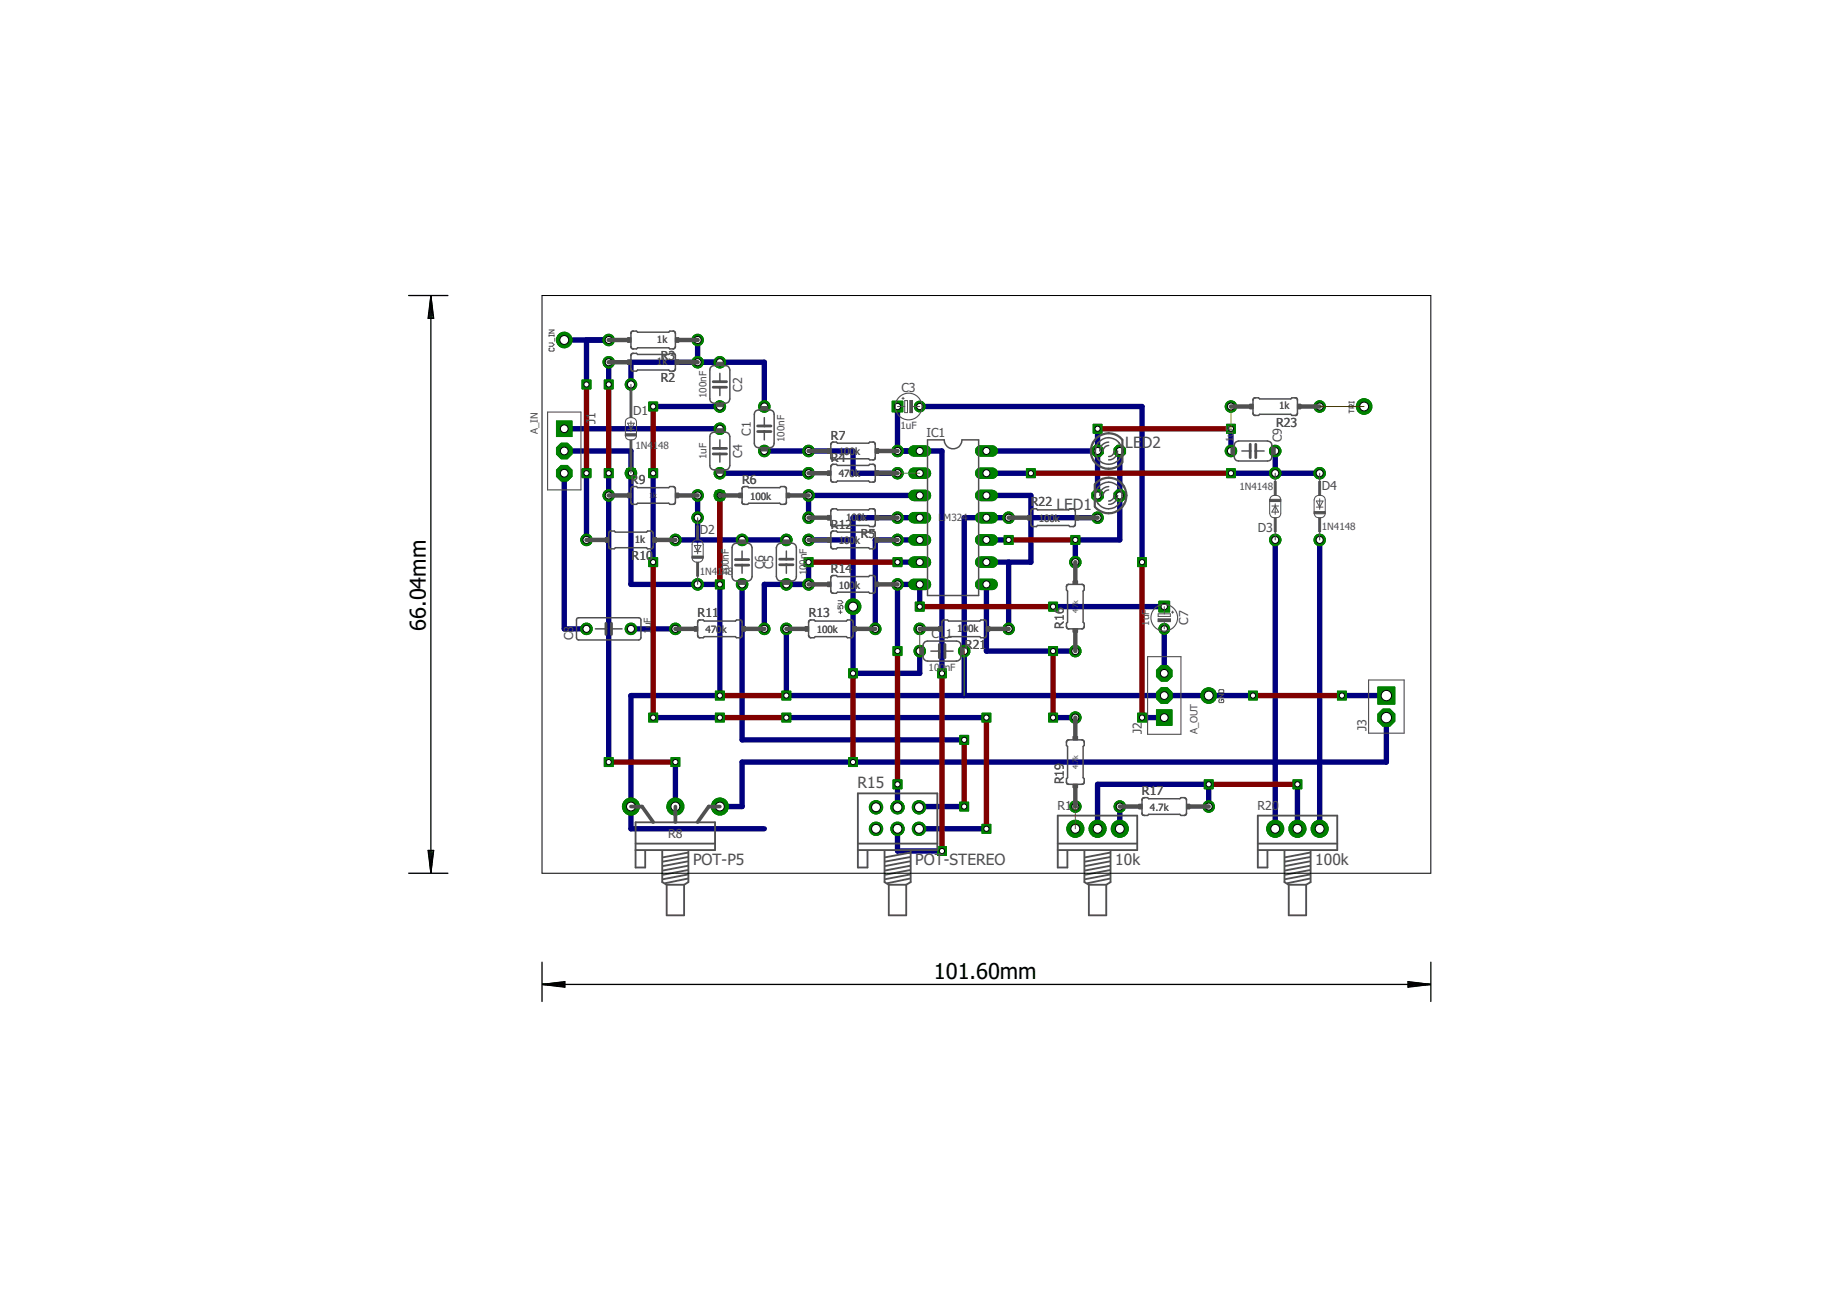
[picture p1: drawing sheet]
<svg xmlns="http://www.w3.org/2000/svg" width="210mm" height="148mm" viewBox="0 0 210 148" stroke-linecap="round" stroke-linejoin="round" font-family="sans-serif">
<defs><g id="words">
<g font-size="2.5">
<text x="48.7" y="72.1" transform="rotate(-90 48.7 72.1)">66.04mm</text>
<text x="106.7" y="111.9">101.60mm</text>
</g>
<g font-size="1.8" fill="#505050">
<text x="128.6" y="51.1">LED2</text>
<text x="120.7" y="58.3">LED1</text>
<text x="98" y="90">R15</text>
<text x="79.2" y="98.9">POT-P5</text>
<text x="104.6" y="98.9">POT-STEREO</text>
<text x="127.4" y="98.9">10k</text>
<text x="150.3" y="98.9">100k</text>
</g>
<g font-size="1.4" fill="#505050">
<text x="75.5" y="41.1">R3</text>
<text x="72.3" y="47.5">D1</text>
<text x="75.5" y="43.7">R2</text>
<text x="84.8" y="44.7" transform="rotate(-90 84.8 44.7)">C2</text>
<text x="103" y="44.7">C3</text>
<text x="68" y="48.5" transform="rotate(-90 68 48.5)">J1</text>
<text x="84.8" y="52.4" transform="rotate(-90 84.8 52.4)">C4</text>
<text x="85.8" y="49.8" transform="rotate(-90 85.8 49.8)">C1</text>
<text x="94.9" y="52.8">R4</text>
<text x="94.9" y="50.2">R7</text>
<text x="105.9" y="49.9">IC1</text>
<text x="145.8" y="48.8">R23</text>
<text x="146.5" y="50.5" transform="rotate(-90 146.5 50.5)">C9</text>
<text x="72.1" y="55.3">R9</text>
<text x="84.8" y="55.3">R6</text>
<text x="117.8" y="57.8">R22</text>
<text x="151.1" y="56">D4</text>
<text x="72.2" y="64">R10</text>
<text x="80" y="61">D2</text>
<text x="87.3" y="65" transform="rotate(-90 87.3 65)">C6</text>
<text x="88.3" y="65" transform="rotate(-90 88.3 65)">C5</text>
<text x="94.9" y="60.4">R12</text>
<text x="94.9" y="65.5">R14</text>
<text x="98.3" y="61.5">R5</text>
<text x="143.7" y="60.8">D3</text>
<text x="79.7" y="70.5">R11</text>
<text x="92.4" y="70.5">R13</text>
<text x="121.6" y="71.8" transform="rotate(-90 121.6 71.8)">R16</text>
<text x="135.8" y="71.4" transform="rotate(-90 135.8 71.4)">C7</text>
<text x="65.5" y="73.1" transform="rotate(-90 65.5 73.1)">C8</text>
<text x="106.4" y="72.9">C1</text>
<text x="108.1" y="72.9">1</text>
<text x="110.3" y="74.1">R21</text>
<text x="130.5" y="83.9" transform="rotate(-90 130.5 83.9)">J2</text>
<text x="156.1" y="83.5" transform="rotate(-90 156.1 83.5)">J3</text>
<text x="121.6" y="89.6" transform="rotate(-90 121.6 89.6)">R19</text>
<text x="76.3" y="95.7">R8</text>
<text x="120.8" y="92.5">R18</text>
<text x="130.5" y="90.8">R17</text>
<text x="143.7" y="92.5">R20</text>
</g>
<g font-size="1.1" fill="#505050">
<text x="75.1" y="41.7">1k</text>
<text x="75.1" y="39.2">1k</text>
<text x="80.7" y="45.5" transform="rotate(-90 80.7 45.5)">100nF</text>
<text x="146.2" y="46.8">1k</text>
<text x="61.5" y="49.6" transform="rotate(-90 61.5 49.6)">A_IN</text>
<text x="72.6" y="51.3">1N4148</text>
<text x="80.7" y="52.5" transform="rotate(-90 80.7 52.5)">1uF</text>
<text x="89.7" y="50.5" transform="rotate(-90 89.7 50.5)">100nF</text>
<text x="95.9" y="52">100</text>
<text x="97.7" y="52">k</text>
<text x="102.9" y="49">1uF</text>
<text x="140.9" y="50.5" transform="rotate(-90 140.9 50.5)">1uF</text>
<text x="85.7" y="57.1">100k</text>
<text x="95.9" y="54.5">470k</text>
<text x="96.7" y="59.5">100k</text>
<text x="107.3" y="59.5">L</text>
<text x="107.8" y="59.5">M324</text>
<text x="118.7" y="59.6">100k</text>
<text x="141.6" y="56">1N4148</text>
<text x="72.5" y="62">1k</text>
<text x="80" y="65.7">1N41</text>
<text x="82.6" y="65.7">48</text>
<text x="83.3" y="65.8" transform="rotate(-90 83.3 65.8)">100nF</text>
<text x="92.2" y="65.7" transform="rotate(-90 92.2 65.7)">100nF</text>
<text x="95.9" y="62.2">100</text>
<text x="97.7" y="62.2">k</text>
<text x="151.1" y="60.6">1N4148</text>
<text x="74.4" y="71.8" transform="rotate(-90 74.4 71.8)">uF</text>
<text x="95.9" y="67.2">100</text>
<text x="97.7" y="67.2">k</text>
<text x="131.3" y="71.5" transform="rotate(-90 131.3 71.5)">1uF</text>
<text x="74.4" y="72.4" transform="rotate(-90 74.4 72.4)">1</text>
<text x="80.6" y="72.3">470</text>
<text x="82.5" y="72.3">k</text>
<text x="93.3" y="72.3">100k</text>
<text x="106.1" y="76.7">100</text>
<text x="108" y="76.7">nF</text>
<text x="109.4" y="72.2">100k</text>
<text x="136.8" y="83.9" transform="rotate(-90 136.8 83.9)">A_OUT</text>
<text x="131.4" y="92.6">4.7k</text>
</g>
<g font-size=".8" fill="#505050">
<text x="74.2" y="56.9">1</text>
<text x="74.6" y="56.9">k</text>
<text x="123.2" y="70" transform="rotate(-90 123.2 70)">47</text>
<text x="123.2" y="69" transform="rotate(-90 123.2 69)">k</text>
<text x="123.2" y="87.9" transform="rotate(-90 123.2 87.9)">4.7k</text>
</g>
</g></defs>
<g fill="none" stroke="#000080" stroke-width=".61">
<path d="M64.5 38.8h5.1M67 38.8v5.1M79.7 38.8v2.6M64.5 51.5h7.6v15.3h10.2M64.5 49h17.8M64.5 54.1v17.7h2.5M67 54.1v7.6M69.6 41.4v2.5M69.6 54.1v33M72.1 43.9v-2.5h15.2v5M74.6 46.4h7.7M74.6 54.1v10.1"/>
<path d="M79.7 56.6v5.1M82.3 56.6v22.9h-10.2v15.2h15.2M82.3 54.1h10.1M87.3 51.5h10.2v2.6h5.1M102.6 46.4v5.1h5v25.4M105.1 59.1h-7.6v17.8h7.6v-2.5M105.1 56.6h-12.7v2.5M105.1 46.4h25.4v17.8M112.7 51.5h12.7M112.7 56.6h5.1v7.6h-5.1M112.7 54.1h5.1M115.3 59.1h-5.1v20.4"/>
<path d="M117.8 59.1h7.6M125.4 49v7.6M128 51.5v10.2h-5.1v2.5M140.7 54.1h10.1M140.7 49v2.5M145.7 51.5v2.6M72.1 71.8h5.1M77.2 61.7h12.7M84.8 66.8v17.7h25.4M89.9 71.8v7.7h53.3M92.4 64.2v2.6h-5.1v5M92.4 61.7h5.1"/>
<path d="M102.6 64.2h2.5M105.1 69.3v-2.5h-2.5v7.6M105.1 61.7h-5.1v10.1M112.7 61.7h2.6M112.7 66.8v7.6h10.2M115.3 64.2v7.6M120.3 69.3h12.7M133 71.8v5.1M145.7 61.7v33M150.8 61.7v33M153.3 79.5h5.1M74.6 82h7.7"/>
<path d="M77.2 87.1v5M89.9 82h22.8M102.6 89.6v2.6M102.6 94.7v2.5h5M105 94.7h7.7M110.2 92.1h-5.2v.1M120.3 82h2.6M128 92.1v2.6M130.5 82h2.5M138.1 92.1v-2.5h-12.7v5.1M148.3 89.6v5.1M158.4 82v5.1h-73.6v5h-2.5"/>
</g>
<circle cx="97.5" cy="69.3" r=".89" fill="#008000" stroke="#008000" stroke-width=".11"/>
<circle cx="97.5" cy="69.3" r=".51" fill="#fff" stroke="#000" stroke-width=".11"/>
<circle cx="87.3" cy="51.5" r=".66" fill="#008000" stroke="#008000" stroke-width=".11"/>
<circle cx="87.3" cy="51.5" r=".4" fill="#fff" stroke="#000" stroke-width=".11"/>
<circle cx="87.3" cy="46.4" r=".66" fill="#008000" stroke="#008000" stroke-width=".11"/>
<circle cx="87.3" cy="46.4" r=".4" fill="#fff" stroke="#000" stroke-width=".11"/>
<circle cx="105.1" cy="74.4" r=".66" fill="#008000" stroke="#008000" stroke-width=".11"/>
<circle cx="105.1" cy="74.4" r=".4" fill="#fff" stroke="#000" stroke-width=".11"/>
<circle cx="110.2" cy="74.4" r=".66" fill="#008000" stroke="#008000" stroke-width=".11"/>
<circle cx="110.2" cy="74.4" r=".4" fill="#fff" stroke="#000" stroke-width=".11"/>
<circle cx="82.3" cy="41.4" r=".66" fill="#008000" stroke="#008000" stroke-width=".11"/>
<circle cx="82.3" cy="41.4" r=".4" fill="#fff" stroke="#000" stroke-width=".11"/>
<circle cx="82.3" cy="46.4" r=".66" fill="#008000" stroke="#008000" stroke-width=".11"/>
<circle cx="82.3" cy="46.4" r=".4" fill="#fff" stroke="#000" stroke-width=".11"/>
<circle cx="105.1" cy="46.4" r=".61" fill="#008000" stroke="#008000" stroke-width=".11"/>
<circle cx="105.1" cy="46.4" r=".36" fill="#fff" stroke="#000" stroke-width=".11"/>
<path d="M101.9 45.8h1.3v1.3h-1.3z" fill="#008000" stroke="#008000" stroke-width=".11"/>
<circle cx="102.6" cy="46.4" r=".36" fill="#fff" stroke="#000" stroke-width=".11"/>
<circle cx="82.3" cy="49" r=".66" fill="#008000" stroke="#008000" stroke-width=".11"/>
<circle cx="82.3" cy="49" r=".4" fill="#fff" stroke="#000" stroke-width=".11"/>
<circle cx="82.3" cy="54.1" r=".66" fill="#008000" stroke="#008000" stroke-width=".11"/>
<circle cx="82.3" cy="54.1" r=".4" fill="#fff" stroke="#000" stroke-width=".11"/>
<circle cx="89.9" cy="66.8" r=".66" fill="#008000" stroke="#008000" stroke-width=".11"/>
<circle cx="89.9" cy="66.8" r=".4" fill="#fff" stroke="#000" stroke-width=".11"/>
<circle cx="89.9" cy="61.7" r=".66" fill="#008000" stroke="#008000" stroke-width=".11"/>
<circle cx="89.9" cy="61.7" r=".4" fill="#fff" stroke="#000" stroke-width=".11"/>
<circle cx="84.8" cy="61.7" r=".66" fill="#008000" stroke="#008000" stroke-width=".11"/>
<circle cx="84.8" cy="61.7" r=".4" fill="#fff" stroke="#000" stroke-width=".11"/>
<circle cx="84.8" cy="66.8" r=".66" fill="#008000" stroke="#008000" stroke-width=".11"/>
<circle cx="84.8" cy="66.8" r=".4" fill="#fff" stroke="#000" stroke-width=".11"/>
<circle cx="133" cy="71.8" r=".61" fill="#008000" stroke="#008000" stroke-width=".11"/>
<circle cx="133" cy="71.8" r=".36" fill="#fff" stroke="#000" stroke-width=".11"/>
<path d="M132.4 68.7h1.2v1.2h-1.2z" fill="#008000" stroke="#008000" stroke-width=".11"/>
<circle cx="133" cy="69.3" r=".36" fill="#fff" stroke="#000" stroke-width=".11"/>
<circle cx="67" cy="71.8" r=".66" fill="#008000" stroke="#008000" stroke-width=".11"/>
<circle cx="67" cy="71.8" r=".4" fill="#fff" stroke="#000" stroke-width=".11"/>
<circle cx="72.1" cy="71.8" r=".66" fill="#008000" stroke="#008000" stroke-width=".11"/>
<circle cx="72.1" cy="71.8" r=".4" fill="#fff" stroke="#000" stroke-width=".11"/>
<circle cx="145.7" cy="51.5" r=".66" fill="#008000" stroke="#008000" stroke-width=".11"/>
<circle cx="145.7" cy="51.5" r=".4" fill="#fff" stroke="#000" stroke-width=".11"/>
<circle cx="140.7" cy="51.5" r=".66" fill="#008000" stroke="#008000" stroke-width=".11"/>
<circle cx="140.7" cy="51.5" r=".4" fill="#fff" stroke="#000" stroke-width=".11"/>
<circle cx="64.5" cy="38.8" r=".89" fill="#008000" stroke="#008000" stroke-width=".11"/>
<circle cx="64.5" cy="38.8" r=".51" fill="#fff" stroke="#000" stroke-width=".11"/>
<circle cx="72.1" cy="54.1" r=".66" fill="#008000" stroke="#008000" stroke-width=".11"/>
<circle cx="72.1" cy="54.1" r=".4" fill="#fff" stroke="#000" stroke-width=".11"/>
<circle cx="72.1" cy="43.9" r=".66" fill="#008000" stroke="#008000" stroke-width=".11"/>
<circle cx="72.1" cy="43.9" r=".4" fill="#fff" stroke="#000" stroke-width=".11"/>
<circle cx="79.7" cy="66.8" r=".66" fill="#008000" stroke="#008000" stroke-width=".11"/>
<circle cx="79.7" cy="66.8" r=".4" fill="#fff" stroke="#000" stroke-width=".11"/>
<circle cx="79.7" cy="59.1" r=".66" fill="#008000" stroke="#008000" stroke-width=".11"/>
<circle cx="79.7" cy="59.1" r=".4" fill="#fff" stroke="#000" stroke-width=".11"/>
<circle cx="145.7" cy="54.1" r=".66" fill="#008000" stroke="#008000" stroke-width=".11"/>
<circle cx="145.7" cy="54.1" r=".4" fill="#fff" stroke="#000" stroke-width=".11"/>
<circle cx="145.7" cy="61.7" r=".66" fill="#008000" stroke="#008000" stroke-width=".11"/>
<circle cx="145.7" cy="61.7" r=".4" fill="#fff" stroke="#000" stroke-width=".11"/>
<circle cx="150.8" cy="61.7" r=".66" fill="#008000" stroke="#008000" stroke-width=".11"/>
<circle cx="150.8" cy="61.7" r=".4" fill="#fff" stroke="#000" stroke-width=".11"/>
<circle cx="150.8" cy="54.1" r=".66" fill="#008000" stroke="#008000" stroke-width=".11"/>
<circle cx="150.8" cy="54.1" r=".4" fill="#fff" stroke="#000" stroke-width=".11"/>
<circle cx="138.1" cy="79.5" r=".89" fill="#008000" stroke="#008000" stroke-width=".11"/>
<circle cx="138.1" cy="79.5" r=".51" fill="#fff" stroke="#000" stroke-width=".11"/>
<path d="M104.4 51.5h1.3" fill="none" stroke="#008000" stroke-width="1.3"/>
<circle cx="105.1" cy="51.5" r=".4" fill="#fff" stroke="#000" stroke-width=".11"/>
<path d="M104.4 54.1h1.3" fill="none" stroke="#008000" stroke-width="1.3"/>
<circle cx="105.1" cy="54.1" r=".4" fill="#fff" stroke="#000" stroke-width=".11"/>
<path d="M104.4 66.8h1.3" fill="none" stroke="#008000" stroke-width="1.3"/>
<circle cx="105.1" cy="66.8" r=".4" fill="#fff" stroke="#000" stroke-width=".11"/>
<path d="M112.1 66.8h1.3" fill="none" stroke="#008000" stroke-width="1.3"/>
<circle cx="112.7" cy="66.8" r=".4" fill="#fff" stroke="#000" stroke-width=".11"/>
<path d="M104.4 56.6h1.3" fill="none" stroke="#008000" stroke-width="1.3"/>
<circle cx="105.1" cy="56.6" r=".4" fill="#fff" stroke="#000" stroke-width=".11"/>
<path d="M104.4 59.1h1.3" fill="none" stroke="#008000" stroke-width="1.3"/>
<circle cx="105.1" cy="59.1" r=".4" fill="#fff" stroke="#000" stroke-width=".11"/>
<path d="M104.4 64.2h1.3" fill="none" stroke="#008000" stroke-width="1.3"/>
<circle cx="105.1" cy="64.2" r=".4" fill="#fff" stroke="#000" stroke-width=".11"/>
<path d="M104.4 61.7h1.3" fill="none" stroke="#008000" stroke-width="1.3"/>
<circle cx="105.1" cy="61.7" r=".4" fill="#fff" stroke="#000" stroke-width=".11"/>
<path d="M112.1 64.2h1.3" fill="none" stroke="#008000" stroke-width="1.3"/>
<circle cx="112.7" cy="64.2" r=".4" fill="#fff" stroke="#000" stroke-width=".11"/>
<path d="M112.1 61.7h1.3" fill="none" stroke="#008000" stroke-width="1.3"/>
<circle cx="112.7" cy="61.7" r=".4" fill="#fff" stroke="#000" stroke-width=".11"/>
<path d="M112.1 59.1h1.3" fill="none" stroke="#008000" stroke-width="1.3"/>
<circle cx="112.7" cy="59.1" r=".4" fill="#fff" stroke="#000" stroke-width=".11"/>
<path d="M112.1 56.6h1.3" fill="none" stroke="#008000" stroke-width="1.3"/>
<circle cx="112.7" cy="56.6" r=".4" fill="#fff" stroke="#000" stroke-width=".11"/>
<path d="M112.1 54.1h1.3" fill="none" stroke="#008000" stroke-width="1.3"/>
<circle cx="112.7" cy="54.1" r=".4" fill="#fff" stroke="#000" stroke-width=".11"/>
<path d="M112.1 51.5h1.3" fill="none" stroke="#008000" stroke-width="1.3"/>
<circle cx="112.7" cy="51.5" r=".4" fill="#fff" stroke="#000" stroke-width=".11"/>
<circle cx="64.5" cy="54.1" r=".96" fill="#008000" stroke="#008000" stroke-width=".11"/>
<circle cx="64.5" cy="54.1" r=".44" fill="#fff" stroke="#000" stroke-width=".11"/>
<circle cx="64.5" cy="51.5" r=".96" fill="#008000" stroke="#008000" stroke-width=".11"/>
<circle cx="64.5" cy="51.5" r=".44" fill="#fff" stroke="#000" stroke-width=".11"/>
<path d="M63.6 48.1h1.8v1.8h-1.8z" fill="#008000" stroke="#008000" stroke-width=".11"/>
<circle cx="64.5" cy="49" r=".44" fill="#fff" stroke="#000" stroke-width=".11"/>
<circle cx="133" cy="76.9" r=".96" fill="#008000" stroke="#008000" stroke-width=".11"/>
<circle cx="133" cy="76.9" r=".44" fill="#fff" stroke="#000" stroke-width=".11"/>
<circle cx="133" cy="79.5" r=".96" fill="#008000" stroke="#008000" stroke-width=".11"/>
<circle cx="133" cy="79.5" r=".44" fill="#fff" stroke="#000" stroke-width=".11"/>
<path d="M132.1 81.1h1.8v1.8h-1.8z" fill="#008000" stroke="#008000" stroke-width=".11"/>
<circle cx="133" cy="82" r=".44" fill="#fff" stroke="#000" stroke-width=".11"/>
<circle cx="158.4" cy="82" r="1.05" fill="#008000" stroke="#008000" stroke-width=".11"/>
<circle cx="158.4" cy="82" r=".59" fill="#fff" stroke="#000" stroke-width=".11"/>
<path d="M157.4 78.5h2v1.9h-2z" fill="#008000" stroke="#008000" stroke-width=".11"/>
<circle cx="158.4" cy="79.5" r=".59" fill="#fff" stroke="#000" stroke-width=".11"/>
<circle cx="128" cy="56.6" r=".71" fill="#008000" stroke="#008000" stroke-width=".11"/>
<circle cx="128" cy="56.6" r=".4" fill="#fff" stroke="#000" stroke-width=".11"/>
<circle cx="125.4" cy="56.6" r=".71" fill="#008000" stroke="#008000" stroke-width=".11"/>
<circle cx="125.4" cy="56.6" r=".4" fill="#fff" stroke="#000" stroke-width=".11"/>
<circle cx="125.4" cy="51.5" r=".71" fill="#008000" stroke="#008000" stroke-width=".11"/>
<circle cx="125.4" cy="51.5" r=".4" fill="#fff" stroke="#000" stroke-width=".11"/>
<circle cx="128" cy="51.5" r=".71" fill="#008000" stroke="#008000" stroke-width=".11"/>
<circle cx="128" cy="51.5" r=".4" fill="#fff" stroke="#000" stroke-width=".11"/>
<circle cx="77.2" cy="61.7" r=".66" fill="#008000" stroke="#008000" stroke-width=".11"/>
<circle cx="77.2" cy="61.7" r=".4" fill="#fff" stroke="#000" stroke-width=".11"/>
<circle cx="67" cy="61.7" r=".66" fill="#008000" stroke="#008000" stroke-width=".11"/>
<circle cx="67" cy="61.7" r=".4" fill="#fff" stroke="#000" stroke-width=".11"/>
<circle cx="77.2" cy="71.8" r=".66" fill="#008000" stroke="#008000" stroke-width=".11"/>
<circle cx="77.2" cy="71.8" r=".4" fill="#fff" stroke="#000" stroke-width=".11"/>
<circle cx="87.3" cy="71.8" r=".66" fill="#008000" stroke="#008000" stroke-width=".11"/>
<circle cx="87.3" cy="71.8" r=".4" fill="#fff" stroke="#000" stroke-width=".11"/>
<circle cx="92.4" cy="61.7" r=".66" fill="#008000" stroke="#008000" stroke-width=".11"/>
<circle cx="92.4" cy="61.7" r=".4" fill="#fff" stroke="#000" stroke-width=".11"/>
<circle cx="102.6" cy="61.7" r=".66" fill="#008000" stroke="#008000" stroke-width=".11"/>
<circle cx="102.6" cy="61.7" r=".4" fill="#fff" stroke="#000" stroke-width=".11"/>
<circle cx="89.9" cy="71.8" r=".66" fill="#008000" stroke="#008000" stroke-width=".11"/>
<circle cx="89.9" cy="71.8" r=".4" fill="#fff" stroke="#000" stroke-width=".11"/>
<circle cx="100" cy="71.8" r=".66" fill="#008000" stroke="#008000" stroke-width=".11"/>
<circle cx="100" cy="71.8" r=".4" fill="#fff" stroke="#000" stroke-width=".11"/>
<circle cx="92.4" cy="66.8" r=".66" fill="#008000" stroke="#008000" stroke-width=".11"/>
<circle cx="92.4" cy="66.8" r=".4" fill="#fff" stroke="#000" stroke-width=".11"/>
<circle cx="102.6" cy="66.8" r=".66" fill="#008000" stroke="#008000" stroke-width=".11"/>
<circle cx="102.6" cy="66.8" r=".4" fill="#fff" stroke="#000" stroke-width=".11"/>
<circle cx="100.1" cy="94.7" r=".76" fill="#008000" stroke="#008000" stroke-width=".11"/>
<circle cx="100.1" cy="94.7" r=".51" fill="#fff" stroke="#000" stroke-width=".11"/>
<circle cx="102.6" cy="94.7" r=".76" fill="#008000" stroke="#008000" stroke-width=".11"/>
<circle cx="102.6" cy="94.7" r=".51" fill="#fff" stroke="#000" stroke-width=".11"/>
<circle cx="105" cy="94.7" r=".76" fill="#008000" stroke="#008000" stroke-width=".11"/>
<circle cx="105" cy="94.7" r=".51" fill="#fff" stroke="#000" stroke-width=".11"/>
<circle cx="100.1" cy="92.2" r=".76" fill="#008000" stroke="#008000" stroke-width=".11"/>
<circle cx="100.1" cy="92.2" r=".51" fill="#fff" stroke="#000" stroke-width=".11"/>
<circle cx="102.6" cy="92.2" r=".76" fill="#008000" stroke="#008000" stroke-width=".11"/>
<circle cx="102.6" cy="92.2" r=".51" fill="#fff" stroke="#000" stroke-width=".11"/>
<circle cx="105" cy="92.2" r=".76" fill="#008000" stroke="#008000" stroke-width=".11"/>
<circle cx="105" cy="92.2" r=".51" fill="#fff" stroke="#000" stroke-width=".11"/>
<circle cx="122.9" cy="64.2" r=".66" fill="#008000" stroke="#008000" stroke-width=".11"/>
<circle cx="122.9" cy="64.2" r=".4" fill="#fff" stroke="#000" stroke-width=".11"/>
<circle cx="122.9" cy="74.4" r=".66" fill="#008000" stroke="#008000" stroke-width=".11"/>
<circle cx="122.9" cy="74.4" r=".4" fill="#fff" stroke="#000" stroke-width=".11"/>
<circle cx="128" cy="92.1" r=".66" fill="#008000" stroke="#008000" stroke-width=".11"/>
<circle cx="128" cy="92.1" r=".4" fill="#fff" stroke="#000" stroke-width=".11"/>
<circle cx="138.1" cy="92.1" r=".66" fill="#008000" stroke="#008000" stroke-width=".11"/>
<circle cx="138.1" cy="92.1" r=".4" fill="#fff" stroke="#000" stroke-width=".11"/>
<circle cx="122.9" cy="94.7" r=".97" fill="#008000" stroke="#008000" stroke-width=".11"/>
<circle cx="122.9" cy="94.7" r=".51" fill="#fff" stroke="#000" stroke-width=".11"/>
<circle cx="125.4" cy="94.7" r=".97" fill="#008000" stroke="#008000" stroke-width=".11"/>
<circle cx="125.4" cy="94.7" r=".51" fill="#fff" stroke="#000" stroke-width=".11"/>
<circle cx="128" cy="94.7" r=".97" fill="#008000" stroke="#008000" stroke-width=".11"/>
<circle cx="128" cy="94.7" r=".51" fill="#fff" stroke="#000" stroke-width=".11"/>
<circle cx="122.9" cy="82" r=".66" fill="#008000" stroke="#008000" stroke-width=".11"/>
<circle cx="122.9" cy="82" r=".4" fill="#fff" stroke="#000" stroke-width=".11"/>
<circle cx="122.9" cy="92.1" r=".66" fill="#008000" stroke="#008000" stroke-width=".11"/>
<circle cx="122.9" cy="92.1" r=".4" fill="#fff" stroke="#000" stroke-width=".11"/>
<circle cx="79.7" cy="41.4" r=".66" fill="#008000" stroke="#008000" stroke-width=".11"/>
<circle cx="79.7" cy="41.4" r=".4" fill="#fff" stroke="#000" stroke-width=".11"/>
<circle cx="69.6" cy="41.4" r=".66" fill="#008000" stroke="#008000" stroke-width=".11"/>
<circle cx="69.6" cy="41.4" r=".4" fill="#fff" stroke="#000" stroke-width=".11"/>
<circle cx="145.7" cy="94.7" r=".97" fill="#008000" stroke="#008000" stroke-width=".11"/>
<circle cx="145.7" cy="94.7" r=".51" fill="#fff" stroke="#000" stroke-width=".11"/>
<circle cx="148.3" cy="94.7" r=".97" fill="#008000" stroke="#008000" stroke-width=".11"/>
<circle cx="148.3" cy="94.7" r=".51" fill="#fff" stroke="#000" stroke-width=".11"/>
<circle cx="150.8" cy="94.7" r=".97" fill="#008000" stroke="#008000" stroke-width=".11"/>
<circle cx="150.8" cy="94.7" r=".51" fill="#fff" stroke="#000" stroke-width=".11"/>
<circle cx="115.3" cy="71.8" r=".66" fill="#008000" stroke="#008000" stroke-width=".11"/>
<circle cx="115.3" cy="71.8" r=".4" fill="#fff" stroke="#000" stroke-width=".11"/>
<circle cx="105.1" cy="71.8" r=".66" fill="#008000" stroke="#008000" stroke-width=".11"/>
<circle cx="105.1" cy="71.8" r=".4" fill="#fff" stroke="#000" stroke-width=".11"/>
<circle cx="115.3" cy="59.1" r=".66" fill="#008000" stroke="#008000" stroke-width=".11"/>
<circle cx="115.3" cy="59.1" r=".4" fill="#fff" stroke="#000" stroke-width=".11"/>
<circle cx="125.4" cy="59.1" r=".66" fill="#008000" stroke="#008000" stroke-width=".11"/>
<circle cx="125.4" cy="59.1" r=".4" fill="#fff" stroke="#000" stroke-width=".11"/>
<circle cx="150.8" cy="46.4" r=".66" fill="#008000" stroke="#008000" stroke-width=".11"/>
<circle cx="150.8" cy="46.4" r=".4" fill="#fff" stroke="#000" stroke-width=".11"/>
<circle cx="140.7" cy="46.4" r=".66" fill="#008000" stroke="#008000" stroke-width=".11"/>
<circle cx="140.7" cy="46.4" r=".4" fill="#fff" stroke="#000" stroke-width=".11"/>
<circle cx="79.7" cy="38.8" r=".66" fill="#008000" stroke="#008000" stroke-width=".11"/>
<circle cx="79.7" cy="38.8" r=".4" fill="#fff" stroke="#000" stroke-width=".11"/>
<circle cx="69.6" cy="38.8" r=".66" fill="#008000" stroke="#008000" stroke-width=".11"/>
<circle cx="69.6" cy="38.8" r=".4" fill="#fff" stroke="#000" stroke-width=".11"/>
<circle cx="92.4" cy="54.1" r=".66" fill="#008000" stroke="#008000" stroke-width=".11"/>
<circle cx="92.4" cy="54.1" r=".4" fill="#fff" stroke="#000" stroke-width=".11"/>
<circle cx="102.6" cy="54.1" r=".66" fill="#008000" stroke="#008000" stroke-width=".11"/>
<circle cx="102.6" cy="54.1" r=".4" fill="#fff" stroke="#000" stroke-width=".11"/>
<circle cx="102.6" cy="59.1" r=".66" fill="#008000" stroke="#008000" stroke-width=".11"/>
<circle cx="102.6" cy="59.1" r=".4" fill="#fff" stroke="#000" stroke-width=".11"/>
<circle cx="92.4" cy="59.1" r=".66" fill="#008000" stroke="#008000" stroke-width=".11"/>
<circle cx="92.4" cy="59.1" r=".4" fill="#fff" stroke="#000" stroke-width=".11"/>
<circle cx="82.3" cy="56.6" r=".66" fill="#008000" stroke="#008000" stroke-width=".11"/>
<circle cx="82.3" cy="56.6" r=".4" fill="#fff" stroke="#000" stroke-width=".11"/>
<circle cx="92.4" cy="56.6" r=".66" fill="#008000" stroke="#008000" stroke-width=".11"/>
<circle cx="92.4" cy="56.6" r=".4" fill="#fff" stroke="#000" stroke-width=".11"/>
<circle cx="92.4" cy="51.5" r=".66" fill="#008000" stroke="#008000" stroke-width=".11"/>
<circle cx="92.4" cy="51.5" r=".4" fill="#fff" stroke="#000" stroke-width=".11"/>
<circle cx="102.6" cy="51.5" r=".66" fill="#008000" stroke="#008000" stroke-width=".11"/>
<circle cx="102.6" cy="51.5" r=".4" fill="#fff" stroke="#000" stroke-width=".11"/>
<circle cx="72.1" cy="92.1" r=".97" fill="#008000" stroke="#008000" stroke-width=".11"/>
<circle cx="72.1" cy="92.1" r=".51" fill="#fff" stroke="#000" stroke-width=".11"/>
<circle cx="77.2" cy="92.1" r=".97" fill="#008000" stroke="#008000" stroke-width=".11"/>
<circle cx="77.2" cy="92.1" r=".51" fill="#fff" stroke="#000" stroke-width=".11"/>
<circle cx="82.3" cy="92.1" r=".97" fill="#008000" stroke="#008000" stroke-width=".11"/>
<circle cx="82.3" cy="92.1" r=".51" fill="#fff" stroke="#000" stroke-width=".11"/>
<circle cx="79.7" cy="56.6" r=".66" fill="#008000" stroke="#008000" stroke-width=".11"/>
<circle cx="79.7" cy="56.6" r=".4" fill="#fff" stroke="#000" stroke-width=".11"/>
<circle cx="69.6" cy="56.6" r=".66" fill="#008000" stroke="#008000" stroke-width=".11"/>
<circle cx="69.6" cy="56.6" r=".4" fill="#fff" stroke="#000" stroke-width=".11"/>
<circle cx="155.9" cy="46.4" r=".89" fill="#008000" stroke="#008000" stroke-width=".11"/>
<circle cx="155.9" cy="46.4" r=".51" fill="#fff" stroke="#000" stroke-width=".11"/>
<path d="M81.7 66.3h1.1v1h-1.1z" fill="#008000" stroke="#008000" stroke-width=".11"/>
<circle cx="82.3" cy="66.8" r=".3" fill="#fff" stroke="#000" stroke-width=".11"/>
<path d="M81.7 56.1h1.1v1h-1.1z" fill="#008000" stroke="#008000" stroke-width=".11"/>
<circle cx="82.3" cy="56.6" r=".3" fill="#fff" stroke="#000" stroke-width=".11"/>
<path d="M81.7 79h1.1v1h-1.1z" fill="#008000" stroke="#008000" stroke-width=".11"/>
<circle cx="82.3" cy="79.5" r=".3" fill="#fff" stroke="#000" stroke-width=".11"/>
<path d="M89.3 79h1.1v1h-1.1z" fill="#008000" stroke="#008000" stroke-width=".11"/>
<circle cx="89.9" cy="79.5" r=".3" fill="#fff" stroke="#000" stroke-width=".11"/>
<path d="M71.6 53.6h1v1h-1z" fill="#008000" stroke="#008000" stroke-width=".11"/>
<circle cx="72.1" cy="54.1" r=".3" fill="#fff" stroke="#000" stroke-width=".11"/>
<path d="M71.6 53.6h1v1h-1z" fill="#008000" stroke="#008000" stroke-width=".11"/>
<circle cx="72.1" cy="54.1" r=".3" fill="#fff" stroke="#000" stroke-width=".11"/>
<path d="M142.7 79h1v1h-1z" fill="#008000" stroke="#008000" stroke-width=".11"/>
<circle cx="143.2" cy="79.5" r=".3" fill="#fff" stroke="#000" stroke-width=".11"/>
<path d="M152.8 79h1v1h-1z" fill="#008000" stroke="#008000" stroke-width=".11"/>
<circle cx="153.3" cy="79.5" r=".3" fill="#fff" stroke="#000" stroke-width=".11"/>
<path d="M97 76.4h1v1h-1z" fill="#008000" stroke="#008000" stroke-width=".11"/>
<circle cx="97.5" cy="76.9" r=".3" fill="#fff" stroke="#000" stroke-width=".11"/>
<path d="M97 86.6h1v1h-1z" fill="#008000" stroke="#008000" stroke-width=".11"/>
<circle cx="97.5" cy="87.1" r=".3" fill="#fff" stroke="#000" stroke-width=".11"/>
<path d="M107.1 76.4h1v1h-1z" fill="#008000" stroke="#008000" stroke-width=".11"/>
<circle cx="107.6" cy="76.9" r=".3" fill="#fff" stroke="#000" stroke-width=".11"/>
<path d="M107.1 96.7h1v1h-1z" fill="#008000" stroke="#008000" stroke-width=".11"/>
<circle cx="107.6" cy="97.2" r=".3" fill="#fff" stroke="#000" stroke-width=".11"/>
<path d="M69 53.6h1.1v1h-1.1z" fill="#008000" stroke="#008000" stroke-width=".11"/>
<circle cx="69.6" cy="54.1" r=".3" fill="#fff" stroke="#000" stroke-width=".11"/>
<path d="M69 43.4h1.1v1h-1.1z" fill="#008000" stroke="#008000" stroke-width=".11"/>
<circle cx="69.6" cy="43.9" r=".3" fill="#fff" stroke="#000" stroke-width=".11"/>
<path d="M76.7 86.6h1v1h-1z" fill="#008000" stroke="#008000" stroke-width=".11"/>
<circle cx="77.2" cy="87.1" r=".3" fill="#fff" stroke="#000" stroke-width=".11"/>
<path d="M69 86.6h1.1v1h-1.1z" fill="#008000" stroke="#008000" stroke-width=".11"/>
<circle cx="69.6" cy="87.1" r=".3" fill="#fff" stroke="#000" stroke-width=".11"/>
<path d="M66.5 53.6h1v1h-1z" fill="#008000" stroke="#008000" stroke-width=".11"/>
<circle cx="67" cy="54.1" r=".3" fill="#fff" stroke="#000" stroke-width=".11"/>
<path d="M66.5 43.4h1v1h-1z" fill="#008000" stroke="#008000" stroke-width=".11"/>
<circle cx="67" cy="43.9" r=".3" fill="#fff" stroke="#000" stroke-width=".11"/>
<path d="M102 73.9h1.1v1h-1.1z" fill="#008000" stroke="#008000" stroke-width=".11"/>
<circle cx="102.6" cy="74.4" r=".3" fill="#fff" stroke="#000" stroke-width=".11"/>
<path d="M102 89.1h1.1v1h-1.1z" fill="#008000" stroke="#008000" stroke-width=".11"/>
<circle cx="102.6" cy="89.6" r=".3" fill="#fff" stroke="#000" stroke-width=".11"/>
<path d="M104.6 68.8h1v1h-1z" fill="#008000" stroke="#008000" stroke-width=".11"/>
<circle cx="105.1" cy="69.3" r=".3" fill="#fff" stroke="#000" stroke-width=".11"/>
<path d="M119.8 68.8h1v1h-1z" fill="#008000" stroke="#008000" stroke-width=".11"/>
<circle cx="120.3" cy="69.3" r=".3" fill="#fff" stroke="#000" stroke-width=".11"/>
<path d="M102 63.7h1.1v1h-1.1z" fill="#008000" stroke="#008000" stroke-width=".11"/>
<circle cx="102.6" cy="64.2" r=".3" fill="#fff" stroke="#000" stroke-width=".11"/>
<path d="M91.9 63.7h1v1h-1z" fill="#008000" stroke="#008000" stroke-width=".11"/>
<circle cx="92.4" cy="64.2" r=".3" fill="#fff" stroke="#000" stroke-width=".11"/>
<path d="M112.2 94.2h1v1h-1z" fill="#008000" stroke="#008000" stroke-width=".11"/>
<circle cx="112.7" cy="94.7" r=".3" fill="#fff" stroke="#000" stroke-width=".11"/>
<path d="M112.2 81.5h1v1h-1z" fill="#008000" stroke="#008000" stroke-width=".11"/>
<circle cx="112.7" cy="82" r=".3" fill="#fff" stroke="#000" stroke-width=".11"/>
<path d="M74.1 45.9h1v1h-1z" fill="#008000" stroke="#008000" stroke-width=".11"/>
<circle cx="74.6" cy="46.4" r=".3" fill="#fff" stroke="#000" stroke-width=".11"/>
<path d="M74.1 53.6h1v1h-1z" fill="#008000" stroke="#008000" stroke-width=".11"/>
<circle cx="74.6" cy="54.1" r=".3" fill="#fff" stroke="#000" stroke-width=".11"/>
<path d="M74.1 63.7h1v1h-1z" fill="#008000" stroke="#008000" stroke-width=".11"/>
<circle cx="74.6" cy="64.2" r=".3" fill="#fff" stroke="#000" stroke-width=".11"/>
<path d="M74.1 81.5h1v1h-1z" fill="#008000" stroke="#008000" stroke-width=".11"/>
<circle cx="74.6" cy="82" r=".3" fill="#fff" stroke="#000" stroke-width=".11"/>
<path d="M81.7 81.5h1.1v1h-1.1z" fill="#008000" stroke="#008000" stroke-width=".11"/>
<circle cx="82.3" cy="82" r=".3" fill="#fff" stroke="#000" stroke-width=".11"/>
<path d="M89.3 81.5h1.1v1h-1.1z" fill="#008000" stroke="#008000" stroke-width=".11"/>
<circle cx="89.9" cy="82" r=".3" fill="#fff" stroke="#000" stroke-width=".11"/>
<path d="M109.7 84h1v1h-1z" fill="#008000" stroke="#008000" stroke-width=".11"/>
<circle cx="110.2" cy="84.5" r=".3" fill="#fff" stroke="#000" stroke-width=".11"/>
<path d="M109.7 91.6h1v1h-1z" fill="#008000" stroke="#008000" stroke-width=".11"/>
<circle cx="110.2" cy="92.1" r=".3" fill="#fff" stroke="#000" stroke-width=".11"/>
<path d="M119.8 73.9h1v1h-1z" fill="#008000" stroke="#008000" stroke-width=".11"/>
<circle cx="120.3" cy="74.4" r=".3" fill="#fff" stroke="#000" stroke-width=".11"/>
<path d="M119.8 81.5h1v1h-1z" fill="#008000" stroke="#008000" stroke-width=".11"/>
<circle cx="120.3" cy="82" r=".3" fill="#fff" stroke="#000" stroke-width=".11"/>
<path d="M122.4 61.2h1v1h-1z" fill="#008000" stroke="#008000" stroke-width=".11"/>
<circle cx="122.9" cy="61.7" r=".3" fill="#fff" stroke="#000" stroke-width=".11"/>
<path d="M114.7 61.2h1.1v1h-1.1z" fill="#008000" stroke="#008000" stroke-width=".11"/>
<circle cx="115.3" cy="61.7" r=".3" fill="#fff" stroke="#000" stroke-width=".11"/>
<path d="M147.7 89.1h1.1v1h-1.1z" fill="#008000" stroke="#008000" stroke-width=".11"/>
<circle cx="148.3" cy="89.6" r=".3" fill="#fff" stroke="#000" stroke-width=".11"/>
<path d="M137.6 89.1h1v1h-1z" fill="#008000" stroke="#008000" stroke-width=".11"/>
<circle cx="138.1" cy="89.6" r=".3" fill="#fff" stroke="#000" stroke-width=".11"/>
<path d="M117.3 53.6h1v1h-1z" fill="#008000" stroke="#008000" stroke-width=".11"/>
<circle cx="117.8" cy="54.1" r=".3" fill="#fff" stroke="#000" stroke-width=".11"/>
<path d="M140.1 53.6h1.1v1h-1.1z" fill="#008000" stroke="#008000" stroke-width=".11"/>
<circle cx="140.7" cy="54.1" r=".3" fill="#fff" stroke="#000" stroke-width=".11"/>
<path d="M140.1 48.5h1.1v1h-1.1z" fill="#008000" stroke="#008000" stroke-width=".11"/>
<circle cx="140.7" cy="49" r=".3" fill="#fff" stroke="#000" stroke-width=".11"/>
<path d="M124.9 48.5h1v1h-1z" fill="#008000" stroke="#008000" stroke-width=".11"/>
<circle cx="125.4" cy="49" r=".3" fill="#fff" stroke="#000" stroke-width=".11"/>
<path d="M130 63.7h1v1h-1z" fill="#008000" stroke="#008000" stroke-width=".11"/>
<circle cx="130.5" cy="64.2" r=".3" fill="#fff" stroke="#000" stroke-width=".11"/>
<path d="M130 81.5h1v1h-1z" fill="#008000" stroke="#008000" stroke-width=".11"/>
<circle cx="130.5" cy="82" r=".3" fill="#fff" stroke="#000" stroke-width=".11"/>
<g fill="none" stroke="#800000" stroke-width=".61">
<path d="M67 43.9v10.2M69.6 43.9v10.2M74.6 46.4v7.7M82.3 56.6v10.2M117.8 54.1h22.9M125.4 49h15.3M74.6 64.2v17.8M82.3 79.5h7.6M92.4 64.2h10.2M97.5 76.9v10.2M102.6 74.4v15.2M105.1 69.3h15.2"/>
<path d="M107.6 76.9v20.3M115.3 61.7h7.6M120.3 74.4v7.6M130.5 64.2v17.8M143.2 79.5h10.1M69.6 87.1h7.6M82.3 82h7.6M110.2 84.5v7.6M112.7 82v12.7M138.1 89.6h10.2"/>
</g>
<circle cx="97.5" cy="69.3" r=".89" fill="#008000" stroke="#008000" stroke-width=".11"/>
<circle cx="97.5" cy="69.3" r=".51" fill="#fff" stroke="#000" stroke-width=".11"/>
<circle cx="87.3" cy="51.5" r=".66" fill="#008000" stroke="#008000" stroke-width=".11"/>
<circle cx="87.3" cy="51.5" r=".4" fill="#fff" stroke="#000" stroke-width=".11"/>
<circle cx="87.3" cy="46.4" r=".66" fill="#008000" stroke="#008000" stroke-width=".11"/>
<circle cx="87.3" cy="46.4" r=".4" fill="#fff" stroke="#000" stroke-width=".11"/>
<circle cx="105.1" cy="74.4" r=".66" fill="#008000" stroke="#008000" stroke-width=".11"/>
<circle cx="105.1" cy="74.4" r=".4" fill="#fff" stroke="#000" stroke-width=".11"/>
<circle cx="110.2" cy="74.4" r=".66" fill="#008000" stroke="#008000" stroke-width=".11"/>
<circle cx="110.2" cy="74.4" r=".4" fill="#fff" stroke="#000" stroke-width=".11"/>
<circle cx="82.3" cy="41.4" r=".66" fill="#008000" stroke="#008000" stroke-width=".11"/>
<circle cx="82.3" cy="41.4" r=".4" fill="#fff" stroke="#000" stroke-width=".11"/>
<circle cx="82.3" cy="46.4" r=".66" fill="#008000" stroke="#008000" stroke-width=".11"/>
<circle cx="82.3" cy="46.4" r=".4" fill="#fff" stroke="#000" stroke-width=".11"/>
<circle cx="105.1" cy="46.4" r=".61" fill="#008000" stroke="#008000" stroke-width=".11"/>
<circle cx="105.1" cy="46.4" r=".36" fill="#fff" stroke="#000" stroke-width=".11"/>
<path d="M101.9 45.8h1.3v1.3h-1.3z" fill="#008000" stroke="#008000" stroke-width=".11"/>
<circle cx="102.6" cy="46.4" r=".36" fill="#fff" stroke="#000" stroke-width=".11"/>
<circle cx="82.3" cy="49" r=".66" fill="#008000" stroke="#008000" stroke-width=".11"/>
<circle cx="82.3" cy="49" r=".4" fill="#fff" stroke="#000" stroke-width=".11"/>
<circle cx="82.3" cy="54.1" r=".66" fill="#008000" stroke="#008000" stroke-width=".11"/>
<circle cx="82.3" cy="54.1" r=".4" fill="#fff" stroke="#000" stroke-width=".11"/>
<circle cx="89.9" cy="66.8" r=".66" fill="#008000" stroke="#008000" stroke-width=".11"/>
<circle cx="89.9" cy="66.8" r=".4" fill="#fff" stroke="#000" stroke-width=".11"/>
<circle cx="89.9" cy="61.7" r=".66" fill="#008000" stroke="#008000" stroke-width=".11"/>
<circle cx="89.9" cy="61.7" r=".4" fill="#fff" stroke="#000" stroke-width=".11"/>
<circle cx="84.8" cy="61.7" r=".66" fill="#008000" stroke="#008000" stroke-width=".11"/>
<circle cx="84.8" cy="61.7" r=".4" fill="#fff" stroke="#000" stroke-width=".11"/>
<circle cx="84.8" cy="66.8" r=".66" fill="#008000" stroke="#008000" stroke-width=".11"/>
<circle cx="84.8" cy="66.8" r=".4" fill="#fff" stroke="#000" stroke-width=".11"/>
<circle cx="133" cy="71.8" r=".61" fill="#008000" stroke="#008000" stroke-width=".11"/>
<circle cx="133" cy="71.8" r=".36" fill="#fff" stroke="#000" stroke-width=".11"/>
<path d="M132.4 68.7h1.2v1.2h-1.2z" fill="#008000" stroke="#008000" stroke-width=".11"/>
<circle cx="133" cy="69.3" r=".36" fill="#fff" stroke="#000" stroke-width=".11"/>
<circle cx="67" cy="71.8" r=".66" fill="#008000" stroke="#008000" stroke-width=".11"/>
<circle cx="67" cy="71.8" r=".4" fill="#fff" stroke="#000" stroke-width=".11"/>
<circle cx="72.1" cy="71.8" r=".66" fill="#008000" stroke="#008000" stroke-width=".11"/>
<circle cx="72.1" cy="71.8" r=".4" fill="#fff" stroke="#000" stroke-width=".11"/>
<circle cx="145.7" cy="51.5" r=".66" fill="#008000" stroke="#008000" stroke-width=".11"/>
<circle cx="145.7" cy="51.5" r=".4" fill="#fff" stroke="#000" stroke-width=".11"/>
<circle cx="140.7" cy="51.5" r=".66" fill="#008000" stroke="#008000" stroke-width=".11"/>
<circle cx="140.7" cy="51.5" r=".4" fill="#fff" stroke="#000" stroke-width=".11"/>
<circle cx="64.5" cy="38.8" r=".89" fill="#008000" stroke="#008000" stroke-width=".11"/>
<circle cx="64.5" cy="38.8" r=".51" fill="#fff" stroke="#000" stroke-width=".11"/>
<circle cx="72.1" cy="54.1" r=".66" fill="#008000" stroke="#008000" stroke-width=".11"/>
<circle cx="72.1" cy="54.1" r=".4" fill="#fff" stroke="#000" stroke-width=".11"/>
<circle cx="72.1" cy="43.9" r=".66" fill="#008000" stroke="#008000" stroke-width=".11"/>
<circle cx="72.1" cy="43.9" r=".4" fill="#fff" stroke="#000" stroke-width=".11"/>
<circle cx="79.7" cy="66.8" r=".66" fill="#008000" stroke="#008000" stroke-width=".11"/>
<circle cx="79.7" cy="66.8" r=".4" fill="#fff" stroke="#000" stroke-width=".11"/>
<circle cx="79.7" cy="59.1" r=".66" fill="#008000" stroke="#008000" stroke-width=".11"/>
<circle cx="79.7" cy="59.1" r=".4" fill="#fff" stroke="#000" stroke-width=".11"/>
<circle cx="145.7" cy="54.1" r=".66" fill="#008000" stroke="#008000" stroke-width=".11"/>
<circle cx="145.7" cy="54.1" r=".4" fill="#fff" stroke="#000" stroke-width=".11"/>
<circle cx="145.7" cy="61.7" r=".66" fill="#008000" stroke="#008000" stroke-width=".11"/>
<circle cx="145.7" cy="61.7" r=".4" fill="#fff" stroke="#000" stroke-width=".11"/>
<circle cx="150.8" cy="61.7" r=".66" fill="#008000" stroke="#008000" stroke-width=".11"/>
<circle cx="150.8" cy="61.7" r=".4" fill="#fff" stroke="#000" stroke-width=".11"/>
<circle cx="150.8" cy="54.1" r=".66" fill="#008000" stroke="#008000" stroke-width=".11"/>
<circle cx="150.8" cy="54.1" r=".4" fill="#fff" stroke="#000" stroke-width=".11"/>
<circle cx="138.1" cy="79.5" r=".89" fill="#008000" stroke="#008000" stroke-width=".11"/>
<circle cx="138.1" cy="79.5" r=".51" fill="#fff" stroke="#000" stroke-width=".11"/>
<path d="M104.4 51.5h1.3" fill="none" stroke="#008000" stroke-width="1.3"/>
<circle cx="105.1" cy="51.5" r=".4" fill="#fff" stroke="#000" stroke-width=".11"/>
<path d="M104.4 54.1h1.3" fill="none" stroke="#008000" stroke-width="1.3"/>
<circle cx="105.1" cy="54.1" r=".4" fill="#fff" stroke="#000" stroke-width=".11"/>
<path d="M104.4 66.8h1.3" fill="none" stroke="#008000" stroke-width="1.3"/>
<circle cx="105.1" cy="66.8" r=".4" fill="#fff" stroke="#000" stroke-width=".11"/>
<path d="M112.1 66.8h1.3" fill="none" stroke="#008000" stroke-width="1.3"/>
<circle cx="112.7" cy="66.8" r=".4" fill="#fff" stroke="#000" stroke-width=".11"/>
<path d="M104.4 56.6h1.3" fill="none" stroke="#008000" stroke-width="1.3"/>
<circle cx="105.1" cy="56.6" r=".4" fill="#fff" stroke="#000" stroke-width=".11"/>
<path d="M104.4 59.1h1.3" fill="none" stroke="#008000" stroke-width="1.3"/>
<circle cx="105.1" cy="59.1" r=".4" fill="#fff" stroke="#000" stroke-width=".11"/>
<path d="M104.4 64.2h1.3" fill="none" stroke="#008000" stroke-width="1.3"/>
<circle cx="105.1" cy="64.2" r=".4" fill="#fff" stroke="#000" stroke-width=".11"/>
<path d="M104.4 61.7h1.3" fill="none" stroke="#008000" stroke-width="1.3"/>
<circle cx="105.1" cy="61.7" r=".4" fill="#fff" stroke="#000" stroke-width=".11"/>
<path d="M112.1 64.2h1.3" fill="none" stroke="#008000" stroke-width="1.3"/>
<circle cx="112.7" cy="64.2" r=".4" fill="#fff" stroke="#000" stroke-width=".11"/>
<path d="M112.1 61.7h1.3" fill="none" stroke="#008000" stroke-width="1.3"/>
<circle cx="112.7" cy="61.7" r=".4" fill="#fff" stroke="#000" stroke-width=".11"/>
<path d="M112.1 59.1h1.3" fill="none" stroke="#008000" stroke-width="1.3"/>
<circle cx="112.7" cy="59.1" r=".4" fill="#fff" stroke="#000" stroke-width=".11"/>
<path d="M112.1 56.6h1.3" fill="none" stroke="#008000" stroke-width="1.3"/>
<circle cx="112.7" cy="56.6" r=".4" fill="#fff" stroke="#000" stroke-width=".11"/>
<path d="M112.1 54.1h1.3" fill="none" stroke="#008000" stroke-width="1.3"/>
<circle cx="112.7" cy="54.1" r=".4" fill="#fff" stroke="#000" stroke-width=".11"/>
<path d="M112.1 51.5h1.3" fill="none" stroke="#008000" stroke-width="1.3"/>
<circle cx="112.7" cy="51.5" r=".4" fill="#fff" stroke="#000" stroke-width=".11"/>
<circle cx="64.5" cy="54.1" r=".96" fill="#008000" stroke="#008000" stroke-width=".11"/>
<circle cx="64.5" cy="54.1" r=".44" fill="#fff" stroke="#000" stroke-width=".11"/>
<circle cx="64.5" cy="51.5" r=".96" fill="#008000" stroke="#008000" stroke-width=".11"/>
<circle cx="64.5" cy="51.5" r=".44" fill="#fff" stroke="#000" stroke-width=".11"/>
<path d="M63.6 48.1h1.8v1.8h-1.8z" fill="#008000" stroke="#008000" stroke-width=".11"/>
<circle cx="64.5" cy="49" r=".44" fill="#fff" stroke="#000" stroke-width=".11"/>
<circle cx="133" cy="76.9" r=".96" fill="#008000" stroke="#008000" stroke-width=".11"/>
<circle cx="133" cy="76.9" r=".44" fill="#fff" stroke="#000" stroke-width=".11"/>
<circle cx="133" cy="79.5" r=".96" fill="#008000" stroke="#008000" stroke-width=".11"/>
<circle cx="133" cy="79.5" r=".44" fill="#fff" stroke="#000" stroke-width=".11"/>
<path d="M132.1 81.1h1.8v1.8h-1.8z" fill="#008000" stroke="#008000" stroke-width=".11"/>
<circle cx="133" cy="82" r=".44" fill="#fff" stroke="#000" stroke-width=".11"/>
<circle cx="158.4" cy="82" r="1.05" fill="#008000" stroke="#008000" stroke-width=".11"/>
<circle cx="158.4" cy="82" r=".59" fill="#fff" stroke="#000" stroke-width=".11"/>
<path d="M157.4 78.5h2v1.9h-2z" fill="#008000" stroke="#008000" stroke-width=".11"/>
<circle cx="158.4" cy="79.5" r=".59" fill="#fff" stroke="#000" stroke-width=".11"/>
<circle cx="128" cy="56.6" r=".71" fill="#008000" stroke="#008000" stroke-width=".11"/>
<circle cx="128" cy="56.6" r=".4" fill="#fff" stroke="#000" stroke-width=".11"/>
<circle cx="125.4" cy="56.6" r=".71" fill="#008000" stroke="#008000" stroke-width=".11"/>
<circle cx="125.4" cy="56.6" r=".4" fill="#fff" stroke="#000" stroke-width=".11"/>
<circle cx="125.4" cy="51.5" r=".71" fill="#008000" stroke="#008000" stroke-width=".11"/>
<circle cx="125.4" cy="51.5" r=".4" fill="#fff" stroke="#000" stroke-width=".11"/>
<circle cx="128" cy="51.5" r=".71" fill="#008000" stroke="#008000" stroke-width=".11"/>
<circle cx="128" cy="51.5" r=".4" fill="#fff" stroke="#000" stroke-width=".11"/>
<circle cx="77.2" cy="61.7" r=".66" fill="#008000" stroke="#008000" stroke-width=".11"/>
<circle cx="77.2" cy="61.7" r=".4" fill="#fff" stroke="#000" stroke-width=".11"/>
<circle cx="67" cy="61.7" r=".66" fill="#008000" stroke="#008000" stroke-width=".11"/>
<circle cx="67" cy="61.7" r=".4" fill="#fff" stroke="#000" stroke-width=".11"/>
<circle cx="77.2" cy="71.8" r=".66" fill="#008000" stroke="#008000" stroke-width=".11"/>
<circle cx="77.2" cy="71.8" r=".4" fill="#fff" stroke="#000" stroke-width=".11"/>
<circle cx="87.3" cy="71.8" r=".66" fill="#008000" stroke="#008000" stroke-width=".11"/>
<circle cx="87.3" cy="71.8" r=".4" fill="#fff" stroke="#000" stroke-width=".11"/>
<circle cx="92.4" cy="61.7" r=".66" fill="#008000" stroke="#008000" stroke-width=".11"/>
<circle cx="92.4" cy="61.7" r=".4" fill="#fff" stroke="#000" stroke-width=".11"/>
<circle cx="102.6" cy="61.7" r=".66" fill="#008000" stroke="#008000" stroke-width=".11"/>
<circle cx="102.6" cy="61.7" r=".4" fill="#fff" stroke="#000" stroke-width=".11"/>
<circle cx="89.9" cy="71.8" r=".66" fill="#008000" stroke="#008000" stroke-width=".11"/>
<circle cx="89.9" cy="71.8" r=".4" fill="#fff" stroke="#000" stroke-width=".11"/>
<circle cx="100" cy="71.8" r=".66" fill="#008000" stroke="#008000" stroke-width=".11"/>
<circle cx="100" cy="71.8" r=".4" fill="#fff" stroke="#000" stroke-width=".11"/>
<circle cx="92.4" cy="66.8" r=".66" fill="#008000" stroke="#008000" stroke-width=".11"/>
<circle cx="92.4" cy="66.8" r=".4" fill="#fff" stroke="#000" stroke-width=".11"/>
<circle cx="102.6" cy="66.8" r=".66" fill="#008000" stroke="#008000" stroke-width=".11"/>
<circle cx="102.6" cy="66.8" r=".4" fill="#fff" stroke="#000" stroke-width=".11"/>
<circle cx="100.1" cy="94.7" r=".76" fill="#008000" stroke="#008000" stroke-width=".11"/>
<circle cx="100.1" cy="94.7" r=".51" fill="#fff" stroke="#000" stroke-width=".11"/>
<circle cx="102.6" cy="94.7" r=".76" fill="#008000" stroke="#008000" stroke-width=".11"/>
<circle cx="102.6" cy="94.7" r=".51" fill="#fff" stroke="#000" stroke-width=".11"/>
<circle cx="105" cy="94.7" r=".76" fill="#008000" stroke="#008000" stroke-width=".11"/>
<circle cx="105" cy="94.7" r=".51" fill="#fff" stroke="#000" stroke-width=".11"/>
<circle cx="100.1" cy="92.2" r=".76" fill="#008000" stroke="#008000" stroke-width=".11"/>
<circle cx="100.1" cy="92.2" r=".51" fill="#fff" stroke="#000" stroke-width=".11"/>
<circle cx="102.6" cy="92.2" r=".76" fill="#008000" stroke="#008000" stroke-width=".11"/>
<circle cx="102.6" cy="92.2" r=".51" fill="#fff" stroke="#000" stroke-width=".11"/>
<circle cx="105" cy="92.2" r=".76" fill="#008000" stroke="#008000" stroke-width=".11"/>
<circle cx="105" cy="92.2" r=".51" fill="#fff" stroke="#000" stroke-width=".11"/>
<circle cx="122.9" cy="64.2" r=".66" fill="#008000" stroke="#008000" stroke-width=".11"/>
<circle cx="122.9" cy="64.2" r=".4" fill="#fff" stroke="#000" stroke-width=".11"/>
<circle cx="122.9" cy="74.4" r=".66" fill="#008000" stroke="#008000" stroke-width=".11"/>
<circle cx="122.9" cy="74.4" r=".4" fill="#fff" stroke="#000" stroke-width=".11"/>
<circle cx="128" cy="92.1" r=".66" fill="#008000" stroke="#008000" stroke-width=".11"/>
<circle cx="128" cy="92.1" r=".4" fill="#fff" stroke="#000" stroke-width=".11"/>
<circle cx="138.1" cy="92.1" r=".66" fill="#008000" stroke="#008000" stroke-width=".11"/>
<circle cx="138.1" cy="92.1" r=".4" fill="#fff" stroke="#000" stroke-width=".11"/>
<circle cx="122.9" cy="94.7" r=".97" fill="#008000" stroke="#008000" stroke-width=".11"/>
<circle cx="122.9" cy="94.7" r=".51" fill="#fff" stroke="#000" stroke-width=".11"/>
<circle cx="125.4" cy="94.7" r=".97" fill="#008000" stroke="#008000" stroke-width=".11"/>
<circle cx="125.4" cy="94.7" r=".51" fill="#fff" stroke="#000" stroke-width=".11"/>
<circle cx="128" cy="94.7" r=".97" fill="#008000" stroke="#008000" stroke-width=".11"/>
<circle cx="128" cy="94.7" r=".51" fill="#fff" stroke="#000" stroke-width=".11"/>
<circle cx="122.9" cy="82" r=".66" fill="#008000" stroke="#008000" stroke-width=".11"/>
<circle cx="122.9" cy="82" r=".4" fill="#fff" stroke="#000" stroke-width=".11"/>
<circle cx="122.9" cy="92.1" r=".66" fill="#008000" stroke="#008000" stroke-width=".11"/>
<circle cx="122.9" cy="92.1" r=".4" fill="#fff" stroke="#000" stroke-width=".11"/>
<circle cx="79.7" cy="41.4" r=".66" fill="#008000" stroke="#008000" stroke-width=".11"/>
<circle cx="79.7" cy="41.4" r=".4" fill="#fff" stroke="#000" stroke-width=".11"/>
<circle cx="69.6" cy="41.4" r=".66" fill="#008000" stroke="#008000" stroke-width=".11"/>
<circle cx="69.6" cy="41.4" r=".4" fill="#fff" stroke="#000" stroke-width=".11"/>
<circle cx="145.7" cy="94.7" r=".97" fill="#008000" stroke="#008000" stroke-width=".11"/>
<circle cx="145.7" cy="94.7" r=".51" fill="#fff" stroke="#000" stroke-width=".11"/>
<circle cx="148.3" cy="94.7" r=".97" fill="#008000" stroke="#008000" stroke-width=".11"/>
<circle cx="148.3" cy="94.7" r=".51" fill="#fff" stroke="#000" stroke-width=".11"/>
<circle cx="150.8" cy="94.7" r=".97" fill="#008000" stroke="#008000" stroke-width=".11"/>
<circle cx="150.8" cy="94.7" r=".51" fill="#fff" stroke="#000" stroke-width=".11"/>
<circle cx="115.3" cy="71.8" r=".66" fill="#008000" stroke="#008000" stroke-width=".11"/>
<circle cx="115.3" cy="71.8" r=".4" fill="#fff" stroke="#000" stroke-width=".11"/>
<circle cx="105.1" cy="71.8" r=".66" fill="#008000" stroke="#008000" stroke-width=".11"/>
<circle cx="105.1" cy="71.8" r=".4" fill="#fff" stroke="#000" stroke-width=".11"/>
<circle cx="115.3" cy="59.1" r=".66" fill="#008000" stroke="#008000" stroke-width=".11"/>
<circle cx="115.3" cy="59.1" r=".4" fill="#fff" stroke="#000" stroke-width=".11"/>
<circle cx="125.4" cy="59.1" r=".66" fill="#008000" stroke="#008000" stroke-width=".11"/>
<circle cx="125.4" cy="59.1" r=".4" fill="#fff" stroke="#000" stroke-width=".11"/>
<circle cx="150.8" cy="46.4" r=".66" fill="#008000" stroke="#008000" stroke-width=".11"/>
<circle cx="150.8" cy="46.4" r=".4" fill="#fff" stroke="#000" stroke-width=".11"/>
<circle cx="140.7" cy="46.4" r=".66" fill="#008000" stroke="#008000" stroke-width=".11"/>
<circle cx="140.7" cy="46.4" r=".4" fill="#fff" stroke="#000" stroke-width=".11"/>
<circle cx="79.7" cy="38.8" r=".66" fill="#008000" stroke="#008000" stroke-width=".11"/>
<circle cx="79.7" cy="38.8" r=".4" fill="#fff" stroke="#000" stroke-width=".11"/>
<circle cx="69.6" cy="38.8" r=".66" fill="#008000" stroke="#008000" stroke-width=".11"/>
<circle cx="69.6" cy="38.8" r=".4" fill="#fff" stroke="#000" stroke-width=".11"/>
<circle cx="92.4" cy="54.1" r=".66" fill="#008000" stroke="#008000" stroke-width=".11"/>
<circle cx="92.4" cy="54.1" r=".4" fill="#fff" stroke="#000" stroke-width=".11"/>
<circle cx="102.6" cy="54.1" r=".66" fill="#008000" stroke="#008000" stroke-width=".11"/>
<circle cx="102.6" cy="54.1" r=".4" fill="#fff" stroke="#000" stroke-width=".11"/>
<circle cx="102.6" cy="59.1" r=".66" fill="#008000" stroke="#008000" stroke-width=".11"/>
<circle cx="102.6" cy="59.1" r=".4" fill="#fff" stroke="#000" stroke-width=".11"/>
<circle cx="92.4" cy="59.1" r=".66" fill="#008000" stroke="#008000" stroke-width=".11"/>
<circle cx="92.4" cy="59.1" r=".4" fill="#fff" stroke="#000" stroke-width=".11"/>
<circle cx="82.3" cy="56.6" r=".66" fill="#008000" stroke="#008000" stroke-width=".11"/>
<circle cx="82.3" cy="56.6" r=".4" fill="#fff" stroke="#000" stroke-width=".11"/>
<circle cx="92.4" cy="56.6" r=".66" fill="#008000" stroke="#008000" stroke-width=".11"/>
<circle cx="92.4" cy="56.6" r=".4" fill="#fff" stroke="#000" stroke-width=".11"/>
<circle cx="92.4" cy="51.5" r=".66" fill="#008000" stroke="#008000" stroke-width=".11"/>
<circle cx="92.4" cy="51.5" r=".4" fill="#fff" stroke="#000" stroke-width=".11"/>
<circle cx="102.6" cy="51.5" r=".66" fill="#008000" stroke="#008000" stroke-width=".11"/>
<circle cx="102.6" cy="51.5" r=".4" fill="#fff" stroke="#000" stroke-width=".11"/>
<circle cx="72.1" cy="92.1" r=".97" fill="#008000" stroke="#008000" stroke-width=".11"/>
<circle cx="72.1" cy="92.1" r=".51" fill="#fff" stroke="#000" stroke-width=".11"/>
<circle cx="77.2" cy="92.1" r=".97" fill="#008000" stroke="#008000" stroke-width=".11"/>
<circle cx="77.2" cy="92.1" r=".51" fill="#fff" stroke="#000" stroke-width=".11"/>
<circle cx="82.3" cy="92.1" r=".97" fill="#008000" stroke="#008000" stroke-width=".11"/>
<circle cx="82.3" cy="92.1" r=".51" fill="#fff" stroke="#000" stroke-width=".11"/>
<circle cx="79.7" cy="56.6" r=".66" fill="#008000" stroke="#008000" stroke-width=".11"/>
<circle cx="79.7" cy="56.6" r=".4" fill="#fff" stroke="#000" stroke-width=".11"/>
<circle cx="69.6" cy="56.6" r=".66" fill="#008000" stroke="#008000" stroke-width=".11"/>
<circle cx="69.6" cy="56.6" r=".4" fill="#fff" stroke="#000" stroke-width=".11"/>
<circle cx="155.9" cy="46.4" r=".89" fill="#008000" stroke="#008000" stroke-width=".11"/>
<circle cx="155.9" cy="46.4" r=".51" fill="#fff" stroke="#000" stroke-width=".11"/>
<path d="M81.7 66.3h1.1v1h-1.1z" fill="#008000" stroke="#008000" stroke-width=".11"/>
<circle cx="82.3" cy="66.8" r=".3" fill="#fff" stroke="#000" stroke-width=".11"/>
<path d="M81.7 56.1h1.1v1h-1.1z" fill="#008000" stroke="#008000" stroke-width=".11"/>
<circle cx="82.3" cy="56.6" r=".3" fill="#fff" stroke="#000" stroke-width=".11"/>
<path d="M81.7 79h1.1v1h-1.1z" fill="#008000" stroke="#008000" stroke-width=".11"/>
<circle cx="82.3" cy="79.5" r=".3" fill="#fff" stroke="#000" stroke-width=".11"/>
<path d="M89.3 79h1.1v1h-1.1z" fill="#008000" stroke="#008000" stroke-width=".11"/>
<circle cx="89.9" cy="79.5" r=".3" fill="#fff" stroke="#000" stroke-width=".11"/>
<path d="M71.6 53.6h1v1h-1z" fill="#008000" stroke="#008000" stroke-width=".11"/>
<circle cx="72.1" cy="54.1" r=".3" fill="#fff" stroke="#000" stroke-width=".11"/>
<path d="M71.6 53.6h1v1h-1z" fill="#008000" stroke="#008000" stroke-width=".11"/>
<circle cx="72.1" cy="54.1" r=".3" fill="#fff" stroke="#000" stroke-width=".11"/>
<path d="M142.7 79h1v1h-1z" fill="#008000" stroke="#008000" stroke-width=".11"/>
<circle cx="143.2" cy="79.5" r=".3" fill="#fff" stroke="#000" stroke-width=".11"/>
<path d="M152.8 79h1v1h-1z" fill="#008000" stroke="#008000" stroke-width=".11"/>
<circle cx="153.3" cy="79.5" r=".3" fill="#fff" stroke="#000" stroke-width=".11"/>
<path d="M97 76.4h1v1h-1z" fill="#008000" stroke="#008000" stroke-width=".11"/>
<circle cx="97.5" cy="76.9" r=".3" fill="#fff" stroke="#000" stroke-width=".11"/>
<path d="M97 86.6h1v1h-1z" fill="#008000" stroke="#008000" stroke-width=".11"/>
<circle cx="97.5" cy="87.1" r=".3" fill="#fff" stroke="#000" stroke-width=".11"/>
<path d="M107.1 76.4h1v1h-1z" fill="#008000" stroke="#008000" stroke-width=".11"/>
<circle cx="107.6" cy="76.9" r=".3" fill="#fff" stroke="#000" stroke-width=".11"/>
<path d="M107.1 96.7h1v1h-1z" fill="#008000" stroke="#008000" stroke-width=".11"/>
<circle cx="107.6" cy="97.2" r=".3" fill="#fff" stroke="#000" stroke-width=".11"/>
<path d="M69 53.6h1.1v1h-1.1z" fill="#008000" stroke="#008000" stroke-width=".11"/>
<circle cx="69.6" cy="54.1" r=".3" fill="#fff" stroke="#000" stroke-width=".11"/>
<path d="M69 43.4h1.1v1h-1.1z" fill="#008000" stroke="#008000" stroke-width=".11"/>
<circle cx="69.6" cy="43.9" r=".3" fill="#fff" stroke="#000" stroke-width=".11"/>
<path d="M76.7 86.6h1v1h-1z" fill="#008000" stroke="#008000" stroke-width=".11"/>
<circle cx="77.2" cy="87.1" r=".3" fill="#fff" stroke="#000" stroke-width=".11"/>
<path d="M69 86.6h1.1v1h-1.1z" fill="#008000" stroke="#008000" stroke-width=".11"/>
<circle cx="69.6" cy="87.1" r=".3" fill="#fff" stroke="#000" stroke-width=".11"/>
<path d="M66.5 53.6h1v1h-1z" fill="#008000" stroke="#008000" stroke-width=".11"/>
<circle cx="67" cy="54.1" r=".3" fill="#fff" stroke="#000" stroke-width=".11"/>
<path d="M66.5 43.4h1v1h-1z" fill="#008000" stroke="#008000" stroke-width=".11"/>
<circle cx="67" cy="43.9" r=".3" fill="#fff" stroke="#000" stroke-width=".11"/>
<path d="M102 73.9h1.1v1h-1.1z" fill="#008000" stroke="#008000" stroke-width=".11"/>
<circle cx="102.6" cy="74.4" r=".3" fill="#fff" stroke="#000" stroke-width=".11"/>
<path d="M102 89.1h1.1v1h-1.1z" fill="#008000" stroke="#008000" stroke-width=".11"/>
<circle cx="102.6" cy="89.6" r=".3" fill="#fff" stroke="#000" stroke-width=".11"/>
<path d="M104.6 68.8h1v1h-1z" fill="#008000" stroke="#008000" stroke-width=".11"/>
<circle cx="105.1" cy="69.3" r=".3" fill="#fff" stroke="#000" stroke-width=".11"/>
<path d="M119.8 68.8h1v1h-1z" fill="#008000" stroke="#008000" stroke-width=".11"/>
<circle cx="120.3" cy="69.3" r=".3" fill="#fff" stroke="#000" stroke-width=".11"/>
<path d="M102 63.7h1.1v1h-1.1z" fill="#008000" stroke="#008000" stroke-width=".11"/>
<circle cx="102.6" cy="64.2" r=".3" fill="#fff" stroke="#000" stroke-width=".11"/>
<path d="M91.9 63.7h1v1h-1z" fill="#008000" stroke="#008000" stroke-width=".11"/>
<circle cx="92.4" cy="64.2" r=".3" fill="#fff" stroke="#000" stroke-width=".11"/>
<path d="M112.2 94.2h1v1h-1z" fill="#008000" stroke="#008000" stroke-width=".11"/>
<circle cx="112.7" cy="94.7" r=".3" fill="#fff" stroke="#000" stroke-width=".11"/>
<path d="M112.2 81.5h1v1h-1z" fill="#008000" stroke="#008000" stroke-width=".11"/>
<circle cx="112.7" cy="82" r=".3" fill="#fff" stroke="#000" stroke-width=".11"/>
<path d="M74.1 45.9h1v1h-1z" fill="#008000" stroke="#008000" stroke-width=".11"/>
<circle cx="74.6" cy="46.4" r=".3" fill="#fff" stroke="#000" stroke-width=".11"/>
<path d="M74.1 53.6h1v1h-1z" fill="#008000" stroke="#008000" stroke-width=".11"/>
<circle cx="74.6" cy="54.1" r=".3" fill="#fff" stroke="#000" stroke-width=".11"/>
<path d="M74.1 63.7h1v1h-1z" fill="#008000" stroke="#008000" stroke-width=".11"/>
<circle cx="74.6" cy="64.2" r=".3" fill="#fff" stroke="#000" stroke-width=".11"/>
<path d="M74.1 81.5h1v1h-1z" fill="#008000" stroke="#008000" stroke-width=".11"/>
<circle cx="74.6" cy="82" r=".3" fill="#fff" stroke="#000" stroke-width=".11"/>
<path d="M81.7 81.5h1.1v1h-1.1z" fill="#008000" stroke="#008000" stroke-width=".11"/>
<circle cx="82.3" cy="82" r=".3" fill="#fff" stroke="#000" stroke-width=".11"/>
<path d="M89.3 81.5h1.1v1h-1.1z" fill="#008000" stroke="#008000" stroke-width=".11"/>
<circle cx="89.9" cy="82" r=".3" fill="#fff" stroke="#000" stroke-width=".11"/>
<path d="M109.7 84h1v1h-1z" fill="#008000" stroke="#008000" stroke-width=".11"/>
<circle cx="110.2" cy="84.5" r=".3" fill="#fff" stroke="#000" stroke-width=".11"/>
<path d="M109.7 91.6h1v1h-1z" fill="#008000" stroke="#008000" stroke-width=".11"/>
<circle cx="110.2" cy="92.1" r=".3" fill="#fff" stroke="#000" stroke-width=".11"/>
<path d="M119.8 73.9h1v1h-1z" fill="#008000" stroke="#008000" stroke-width=".11"/>
<circle cx="120.3" cy="74.4" r=".3" fill="#fff" stroke="#000" stroke-width=".11"/>
<path d="M119.8 81.5h1v1h-1z" fill="#008000" stroke="#008000" stroke-width=".11"/>
<circle cx="120.3" cy="82" r=".3" fill="#fff" stroke="#000" stroke-width=".11"/>
<path d="M122.4 61.2h1v1h-1z" fill="#008000" stroke="#008000" stroke-width=".11"/>
<circle cx="122.9" cy="61.7" r=".3" fill="#fff" stroke="#000" stroke-width=".11"/>
<path d="M114.7 61.2h1.1v1h-1.1z" fill="#008000" stroke="#008000" stroke-width=".11"/>
<circle cx="115.3" cy="61.7" r=".3" fill="#fff" stroke="#000" stroke-width=".11"/>
<path d="M147.7 89.1h1.1v1h-1.1z" fill="#008000" stroke="#008000" stroke-width=".11"/>
<circle cx="148.3" cy="89.6" r=".3" fill="#fff" stroke="#000" stroke-width=".11"/>
<path d="M137.6 89.1h1v1h-1z" fill="#008000" stroke="#008000" stroke-width=".11"/>
<circle cx="138.1" cy="89.6" r=".3" fill="#fff" stroke="#000" stroke-width=".11"/>
<path d="M117.3 53.6h1v1h-1z" fill="#008000" stroke="#008000" stroke-width=".11"/>
<circle cx="117.8" cy="54.1" r=".3" fill="#fff" stroke="#000" stroke-width=".11"/>
<path d="M140.1 53.6h1.1v1h-1.1z" fill="#008000" stroke="#008000" stroke-width=".11"/>
<circle cx="140.7" cy="54.1" r=".3" fill="#fff" stroke="#000" stroke-width=".11"/>
<path d="M140.1 48.5h1.1v1h-1.1z" fill="#008000" stroke="#008000" stroke-width=".11"/>
<circle cx="140.7" cy="49" r=".3" fill="#fff" stroke="#000" stroke-width=".11"/>
<path d="M124.9 48.5h1v1h-1z" fill="#008000" stroke="#008000" stroke-width=".11"/>
<circle cx="125.4" cy="49" r=".3" fill="#fff" stroke="#000" stroke-width=".11"/>
<path d="M130 63.7h1v1h-1z" fill="#008000" stroke="#008000" stroke-width=".11"/>
<circle cx="130.5" cy="64.2" r=".3" fill="#fff" stroke="#000" stroke-width=".11"/>
<path d="M130 81.5h1v1h-1z" fill="#008000" stroke="#008000" stroke-width=".11"/>
<circle cx="130.5" cy="82" r=".3" fill="#fff" stroke="#000" stroke-width=".11"/>
<g fill="none" stroke="#505050" stroke-width=".11">
<path d="M62.7 38.2v.2M62.7 39.2h.4l.2 .2-.2 .2h-.4M62.7 38.3h.6M62.7 37.7h.6l-.6 .4h.6M62.8 39.8h-.1v.2l.1 .1h.4l.1-.1v-.2h-.1M63.3 38.2v.2M63.4 38.6v.4M71.5 47.9a.69 .69 0 0 1 1.2 .3v1.5a.65 .65 0 0 1-.6 .6 .65 .65 0 0 1-.6-.6v-1.5zM71.7 48.3h.8l-.4 .7zM71.7 49h.8M72.1 48.1v1.2M102.6 46.4h.8"/>
<path d="M103.1 45.5h.2M103.2 45.4v.2M103.4 45.8h.3v1.3h-.3zM104 45.8h.3v1.3h-.3zM104.3 46.4h.8M145.2 56.8a.67 .67 0 0 1 1.1 .3v1.5a.65 .65 0 0 1-.4 .6 .65 .65 0 0 1-.7-.3l-.1-.3v-1.5zM145.3 57.8h.8M145.7 57.8l.4 .7h-.8zM145.7 57.6v1.2M150.3 56.8a.67 .67 0 0 1 1.1 .3v1.5a.65 .65 0 0 1-.6 .6 .65 .65 0 0 1-.6-.6v-1.5zM150.4 57.2h.8l-.4 .7zM150.4 57.9h.8"/>
<path d="M150.8 57v1.2M154.2 47h.5M154.2 45.9v.2M154.2 46.8v.4M154.2 46h.5M154.5 46.6v-.3l-.3-.1v.1v.3h.5M154.7 46.2l-.2 .2M154.7 45.9v.2M79.2 61.9a.69 .69 0 0 1 1.1 .3v1.5a.65 .65 0 0 1-.6 .5 .65 .65 0 0 1-.6-.5v-1.5zM79.3 62.3h.8l-.4 .7zM79.3 63h.8M79.7 62.1v1.2"/>
<path d="M95.8 69.2v.4h.2l-.1-.2 .1-.2h.2l.1 .1-.1 .3M95.8 68.6h.3l.2 .2-.2 .2h-.3M95.8 69.9h.4M96 69.7v.4M132.3 70.1h1.4v.3h-1.4zM132.3 70.7h1.4v.3h-1.4zM133 69.3v.8M133 71v.8M133.9 69.9h.2M134 69.8v.3M139.3 79.3h.5l-.5 .4h.5M139.4 79.9l-.1 .1 .1 .3h.3l.1-.1-.1-.3h-.1v.2"/>
<path d="M139.4 78.8h.3l.1 .1v.2h-.5v-.2z"/>
</g>
<g fill="none" stroke="#505050" stroke-width=".17">
<path d="M72.2 37.9a.65 .65 0 0 1 .7 .1h3.5l.1-.2h.5l.2 .3v1.6l-.3 .2h-.4l-.1-.2h-3.5l-.2 .2-.5-.1-.1-.2zM72.2 40.4a.65 .65 0 0 1 .7 .1h3.5l.1-.1h.5l.2 .2v1.6l-.3 .2h-.4l-.1-.1h-3.5l-.2 .1h-.5l-.1-.3zM72.2 55.7l.5-.1 .2 .1h3.5l.1-.1h.4l.3 .2v1.6l-.2 .2h-.5l-.1-.1h-3.5a.65 .65 0 0 1-.7 .1l-.1-.2zM81.2 49.6l.4-.2h1.3a.53 .53 0 0 1 .5 .5v3.3a.53 .53 0 0 1-.5 .5h-1.3a.49 .49 0 0 1-.5-.5v-3.3zM81.3 41.8h.3h1.3a.49 .49 0 0 1 .5 .5v3.3a.53 .53 0 0 1-.5 .5h-1.3a.53 .53 0 0 1-.5-.5v-3.3zM82.3 42.7v.9M82.3 44.2v1M82.3 50.2v1M82.3 51.9v.9M84.9 55.7l.5-.1 .2 .1h3.5l.1-.1h.5l.2 .2v1.7l-.1 .1a.65 .65 0 0 1-.7-.1h-3.5a.65 .65 0 0 1-.7 .1l-.1-.1v-1.7zM86.3 47l.4-.2h1.3a.5 .5 0 0 1 .5 .5v3.3a.49 .49 0 0 1-.5 .5h-1.3a.46 .46 0 0 1-.5-.5v-3.3zM87.3 47.7v1"/>
<path d="M87.3 49.3v.9M95 53.1l.6-.1 .1 .2h3.6l.1-.2 .5 .1 .1 .2-.1 1.7a.65 .65 0 0 1-.6-.1h-3.6l-.1 .2h-.5l-.2-.3v-1.5zM95 58.2l.6-.1 .1 .2h3.6l.1-.2h.5l.1 .3-.1 1.7a.65 .65 0 0 1-.6-.1h-3.6l-.1 .2-.5-.1-.2-.2v-1.5zM95 50.6l.6-.1 .1 .1h3.6l.1-.1h.5l.1 .3-.1 1.7a.65 .65 0 0 1-.6-.1h-3.6l-.1 .1h-.5l-.2-.2v-1.5zM106 50.2h1.9a1.02 1.02 0 0 0 1 1.1 1.02 1.02 0 0 0 1-1.1h1.9v17.8h-5.8zM117.9 58.2l.5-.1 .2 .2h3.5l.1-.2h.4l.3 .2v1.6l-.2 .2-.5 .1-.1-.2h-3.5a.65 .65 0 0 1-.7 .1l-.1-.2zM125.4 57.5a1.51 1.51 0 0 0 2.5 0M125.5 50.6a1.5 1.5 0 0 1 2.4 .1M125.5 55.7a1.52 1.52 0 0 1 2.4 0M125.5 52.5a1.56 1.56 0 0 0 2.4 0M125.5 55.6a1.56 1.56 0 0 0 0 2M125.5 50.5a1.56 1.56 0 0 0 0 2"/>
<path d="M126.7 56a.63 .63 0 0 0-.7 .6M126.7 55.6a1.01 1.01 0 0 0-1 1M126.7 50.9a.63 .63 0 0 0-.7 .6M126.7 50.5a1.01 1.01 0 0 0-1 1M127.3 56.6a.63 .63 0 0 1-.6 .6M127.3 51.5a.63 .63 0 0 1-.6 .7M127.7 56.6a1.01 1.01 0 0 1-1 1M127.7 51.5a1.01 1.01 0 0 1-1 1M127.8 55.6l.2 .2a1.47 1.47 0 0 1-.2 1.8M127.8 50.5a1.46 1.46 0 0 1 0 2M141.2 50.5l.3-.1h3.3a.5 .5 0 0 1 .5 .5v1.3a.49 .49 0 0 1-.5 .5h-3.3a.46 .46 0 0 1-.5-.5v-1.3zM141.9 51.5h1"/>
<path d="M143.3 45.5l.5-.1 .1 .2h3.6a.65 .65 0 0 1 .7-.1l.1 .2-.1 1.7a.65 .65 0 0 1-.7-.1h-3.6l-.1 .2h-.5l-.1-.3v-1.5zM143.5 51.5h.9M65.9 70.6h.2h7l.1 .2v2.1l-.2 .2h-7l-.1-.2zM68 71.8h1.2M69.6 60.7h.6l.1 .1h3.6l.1-.1h.4l.2 .1v1.6l-.1 .3h-.5l-.1-.1h-3.6a.65 .65 0 0 1-.7 0v-.2zM69.9 71.8h1.2M79.8 70.9a.65 .65 0 0 1 .7 .1h3.5l.2-.2h.4l.2 .3v1.6l-.3 .2h-.3l-.2-.2h-3.5l-.2 .2-.4-.1-.2-.2zM83.7 62.3l.5-.2h1.2a.53 .53 0 0 1 .5 .5v3.3a.53 .53 0 0 1-.5 .5h-1.2a.5 .5 0 0 1-.5-.5v-3.3zM84.8 62.9v1M84.8 64.6v.9M88.8 62.3l.4-.2h1.3a.5 .5 0 0 1 .5 .5v3.3a.49 .49 0 0 1-.5 .5h-1.3a.53 .53 0 0 1-.5-.5v-3.3zM89.9 62.9v1"/>
<path d="M89.9 64.5v1M92.5 70.9l.5-.1 .2 .2h3.5a.65 .65 0 0 1 .7-.1l.1 1.7-.1 .2-.2 .1h-.4l-.1-.2h-3.5l-.2 .2-.4-.1-.2-.2v-1.5zM95 60.7h.6l.1 .1h3.6l.1-.1h.5l.1 .2-.1 1.7a.65 .65 0 0 1-.6 0h-3.6l-.1 .1h-.5l-.2-.3v-1.5zM95 65.8l.6-.1 .1 .2h3.6a.65 .65 0 0 1 .6-.1l.1 1.7-.1 .2-.1 .1h-.4l-.1-.2h-3.6l-.1 .2h-.5l-.2-.3v-1.5zM105.7 73.3l.3-.1h3.3a.49 .49 0 0 1 .5 .5v1.3a.49 .49 0 0 1-.5 .5h-3.3a.53 .53 0 0 1-.5-.5v-1.3zM106.4 74.4h.9M107.7 70.9l.6-.1 .1 .2h3.6a.65 .65 0 0 1 .6-.1l.1 1.7-.1 .2-.1 .1h-.4l-.1-.2h-3.6l-.1 .2-.5-.1-.2-.2v-1.5zM108 74.4h.9M121.9 66.8h1.7l.3 .1v.5l-.1 .1v3.6l.1 .1v.4l-.2 .2h-1.6l-.2-.1v-.5l.1-.1v-3.6a.65 .65 0 0 1-.1-.7zM121.9 84.6l.2-.1h1.5l.3 .3v.4l-.1 .1v3.5l.1 .2v.5l-.3 .1-1.7-.1a.65 .65 0 0 1 .1-.7v-3.5l-.1-.1zM130.6 91.2l.5-.1 .2 .1h3.5l.1-.1h.4l.3 .2v1.6l-.2 .2-.5 .1-.1-.2h-3.5a.65 .65 0 0 1-.7 .1l-.1-.2z"/>
</g>
<g fill="none" stroke="#505050" stroke-width=".32">
<path d="M81.5 43.6h1.5M81.5 44.2h1.5M81.5 51.2h1.5M81.5 51.9h1.5M86.6 49.3h1.5M86.6 48.7h1.5M142.9 50.8v1.5M143.5 50.8v1.5M69.2 71.2v1.3M69.9 71.2v1.3M84 63.9h1.6M84 64.6h1.6"/>
<path d="M89.1 64.5h1.5M89.1 63.9h1.5M107.3 73.6v1.5M108 73.6v1.5"/>
</g>
<g fill="none" stroke="#505050" stroke-width=".13">
<path d="M62.6 47.1h3.8v8.9h-3.8zM72.1 43.9v.7M72.1 53.4v.7M79.7 59.1v.9M145.7 54.1v.8M150.8 54.1v.8M79.7 65.9v.9M131.1 75h3.8v8.9h-3.8zM145.7 60.8v.9M150.8 60.8v.9M156.4 77.7h4v6.1h-4z"/>
<circle cx="103.8" cy="46.4" r="1.52"/>
<circle cx="133" cy="70.6" r="1.52"/>
</g>
<g fill="#505050" stroke="#505050" stroke-width=".11">
<path d="M104 45.8h.2v1.3h-.2z"/>
<path d="M132.4 70.8h1.3v.2h-1.3z"/>
<path d="M72 44.6h.2v3.1h-.2z"/>
<path d="M71.5 49.6h1.2v.2h-1.2z"/>
<path d="M72 50.3h.2v3.1h-.2z"/>
<path d="M79.1 63.5h1.2v.3h-1.2z"/>
<path d="M79.6 60.1h.2v1.5h-.2z"/>
<path d="M79.6 64.3h.2v1.5h-.2z"/>
<path d="M145.1 57h1.2v.3h-1.2z"/>
<path d="M145.6 59.2h.2v1.5h-.2z"/>
<path d="M145.6 55h.2v1.6h-.2z"/>
<path d="M150.2 58.4h1.2v.3h-1.2z"/>
<path d="M150.7 55h.2v1.6h-.2z"/>
<path d="M150.7 59.2h.2v1.5h-.2z"/>
<path d="M69.2 61.4h.4v.5h-.4z"/>
<path d="M74.6 61.4h.4v.5h-.4z"/>
<path d="M84.8 71.6h.4v.5h-.4z"/>
<path d="M79.3 71.6h.4v.5h-.4z"/>
<path d="M100 61.4h.4v.5h-.4z"/>
<path d="M94.6 61.4h.3v.5h-.3z"/>
<path d="M97.5 71.6h.4v.5h-.4z"/>
<path d="M92 71.6h.4v.5h-.4z"/>
<path d="M100 66.5h.4v.5h-.4z"/>
<path d="M94.6 66.5h.3v.5h-.3z"/>
<path d="M122.6 71.8h.5v.4h-.5z"/>
<path d="M122.6 66.4h.5v.4h-.5z"/>
<path d="M135.6 91.9h.4v.5h-.4z"/>
<path d="M130.1 91.9h.4v.5h-.4z"/>
<path d="M122.6 89.6h.5v.4h-.5z"/>
<path d="M122.6 84.1h.5v.4h-.5z"/>
<path d="M71.7 41.1h.4v.5h-.4z"/>
<path d="M77.2 41.1h.4v.5h-.4z"/>
<path d="M107.3 71.6h.3v.5h-.3z"/>
<path d="M112.7 71.6h.4v.5h-.4z"/>
<path d="M122.9 58.9h.4v.5h-.4z"/>
<path d="M117.4 58.9h.4v.5h-.4z"/>
<path d="M142.8 46.2h.4v.5h-.4z"/>
<path d="M148.3 46.2h.3v.5h-.3z"/>
<path d="M71.7 38.6h.4v.5h-.4z"/>
<path d="M77.2 38.6h.4v.5h-.4z"/>
<path d="M100 53.8h.4v.5h-.4z"/>
<path d="M94.6 53.8h.3v.5h-.3z"/>
<path d="M94.6 58.9h.3v.5h-.3z"/>
<path d="M100 58.9h.4v.5h-.4z"/>
<path d="M89.9 56.3h.3v.6h-.3z"/>
<path d="M84.4 56.3h.4v.6h-.4z"/>
<path d="M100 51.3h.4v.5h-.4z"/>
<path d="M94.6 51.3h.3v.5h-.3z"/>
<path d="M71.7 56.3h.4v.6h-.4z"/>
<path d="M77.2 56.3h.4v.6h-.4z"/>
<path d="M87 46.4h.7v.4h-.7z"/>
<path d="M87 51.1h.7v.4h-.7z"/>
<path d="M109.8 74h.4v.8h-.4z"/>
<path d="M105.1 74h.4v.8h-.4z"/>
<path d="M81.9 46.1h.7v.4h-.7z"/>
<path d="M81.9 41.4h.7v.4h-.7z"/>
<path d="M81.9 53.7h.7v.4h-.7z"/>
<path d="M81.9 49h.7v.4h-.7z"/>
<path d="M89.5 61.7h.7v.4h-.7z"/>
<path d="M89.5 66.4h.7v.4h-.7z"/>
<path d="M84.4 66.4h.8v.4h-.8z"/>
<path d="M84.4 61.7h.8v.4h-.8z"/>
<path d="M140.7 51.1h.3v.8h-.3z"/>
<path d="M145.3 51.1h.4v.8h-.4z"/>
</g>
<path d="M124.9 52.5a2.03 2.03 0 0 0 3.3 .3M125.1 55.3v2.6M125.1 55.3a2.01 2.01 0 0 1 3.3 .3M128.2 50.2a2.03 2.03 0 0 0-2.7-.3 2.03 2.03 0 0 0-.6 2.7M128.2 50.2v2.6M128.4 55.5a2.02 2.02 0 0 1 .1 2.1M128.5 57.6a2.01 2.01 0 0 1-3.4 .3" fill="none" stroke="#505050" stroke-width=".25"/>
<g fill="none" stroke="#505050" stroke-width=".21">
<path d="M72.6 97.1h9.1v-3.2h-9.1v5.2h1.1v-1.9M72.6 96.4h9.1M75.7 97.2v3.6l.5 .3M78.6 99.9l-2.8 .5M78.6 99.4l-2.8 .5M78.6 98.9l-2.8 .5M78.6 98.4l-2.8 .5M78.6 97.9l-2.8 .5M78.6 97.4l-2.8 .5M78.7 97.2v3.6l-.5 .3M98 97.1h9.1v-6.5h-9.1v8.5h1.1v-1.9M98 96.4h9.1"/>
<path d="M101.1 97.2v3.6l.5 .3M103.9 99.9l-2.7 .5M103.9 99.4l-2.7 .5M103.9 98.9l-2.7 .5M103.9 98.4l-2.7 .5M103.9 97.9l-2.7 .5M103.9 97.4l-2.7 .5M104.1 97.2v3.6l-.6 .3M120.9 97.1h9v-3.9h-9v5.9h1.1v-1.9M120.9 96.4h9M123.9 97.2v3.6l.5 .3M126.8 99.9l-2.8 .5"/>
<path d="M126.8 99.4l-2.8 .5M126.8 98.9l-2.8 .5M126.8 98.4l-2.8 .5M126.8 97.9l-2.8 .5M126.8 97.4l-2.8 .5M126.9 97.2v3.6l-.5 .3M143.7 97.1h9.1v-3.9h-9.1v5.9h1.1v-1.9M143.7 96.4h9.1M146.8 97.2v3.6l.5 .3M149.6 99.9l-2.7 .5M149.6 99.4l-2.7 .5M149.6 98.9l-2.7 .5"/>
<path d="M149.6 98.4l-2.7 .5M149.6 97.9l-2.7 .5M149.6 97.4l-2.7 .5M149.8 97.2v3.6l-.6 .3M76.2 101.1h2M76.2 101.1v3.5h2v-3.5M78.6 100.4l-2.6 .5M101.6 101.1v3.5h1.9v-3.5M101.6 101.1h1.9M103.9 100.4l-2.5 .5M124.4 101.1h2M124.4 101.1v3.5h2v-3.5"/>
<path d="M126.8 100.4l-2.6 .5M147.3 101.1h1.9M147.3 101.1v3.5h1.9v-3.5M149.6 100.4l-2.5 .5"/>
</g>
<path d="M72.1 92.1h1.3l1.2 1.8M77.2 92.1v1.8M82.3 92.1h-1.3l-1.3 1.8" fill="none" stroke="#505050" stroke-width=".42"/>
<g fill="none" stroke="#505050" stroke-width=".51">
<path d="M69.6 38.8h2.1M77.6 38.8h2.1M69.6 41.4h2.1M69.6 56.6h2.1M77.6 41.4h2.1M77.6 56.6h2.1M82.3 56.6h2.1M90.2 56.6h2.2M92.4 59.1h2.2M92.4 54.1h2.2M92.4 51.5h2.2M100.4 59.1h2.2"/>
<path d="M100.4 54.1h2.2M100.4 51.5h2.2M115.3 59.1h2.1M123.3 59.1h2.1M140.7 46.4h2.1M148.6 46.4h2.2M67 61.7h2.2M75 61.7h2.2M77.2 71.8h2.1M85.2 71.8h2.1M89.9 71.8h2.1M92.4 61.7h2.2"/>
<path d="M92.4 66.8h2.2M97.9 71.8h2.1M100.4 61.7h2.2M100.4 66.8h2.2M105.1 71.8h2.2M113.1 71.8h2.2M122.9 64.2v2.2M122.9 72.2v2.2M122.9 82v2.1M122.9 90v2.1M128 92.1h2.1M136 92.1h2.1"/>
</g>
<path d="M102.6 54.1h2.5M140.7 46.4v2.6M150.8 46.4h5.1M105.1 71.8v2.6M110.2 74.4v5.1M122.9 92.1v2.6" fill="none" stroke="#808000" stroke-width=".11"/>
<path d="M61.9 33.8h101.6v66h-101.6z" fill="none" stroke="#000" stroke-width=".11"/>
<g fill="none" stroke="#000" stroke-width=".15">
<path d="M46.7 33.8h4.5M49.2 33.8v65.9M49.2 33.8l.4 2.6h-.7zM49.2 33.8l-.1 2.6M49.2 33.8l.2 2.6M49.2 33.8l-.2 2.6M49.2 33.8l.3 2.6M46.7 99.8h4.5M48.9 97.2h.7l-.4 2.5zM49 97.2l.2 2.5M49.1 97.2l.1 2.5M49.4 97.2l-.2 2.5"/>
<path d="M49.5 97.2l-.3 2.5M61.9 109.9v4.5M62 112.5h101.4M62 112.5l2.5-.4v.7zM62 112.5l2.5 .1M62 112.5l2.5 .2M64.5 112.3l-2.5 .2M64.5 112.2l-2.5 .3M160.9 112.1l2.5 .4-2.5 .3zM160.9 112.3l2.5 .2M160.9 112.2l2.5 .3M163.4 112.5l-2.5 .1"/>
<path d="M163.4 112.5l-2.5 .2M163.5 109.9v4.5"/>
</g>
<use href="#words"/>
</svg>
